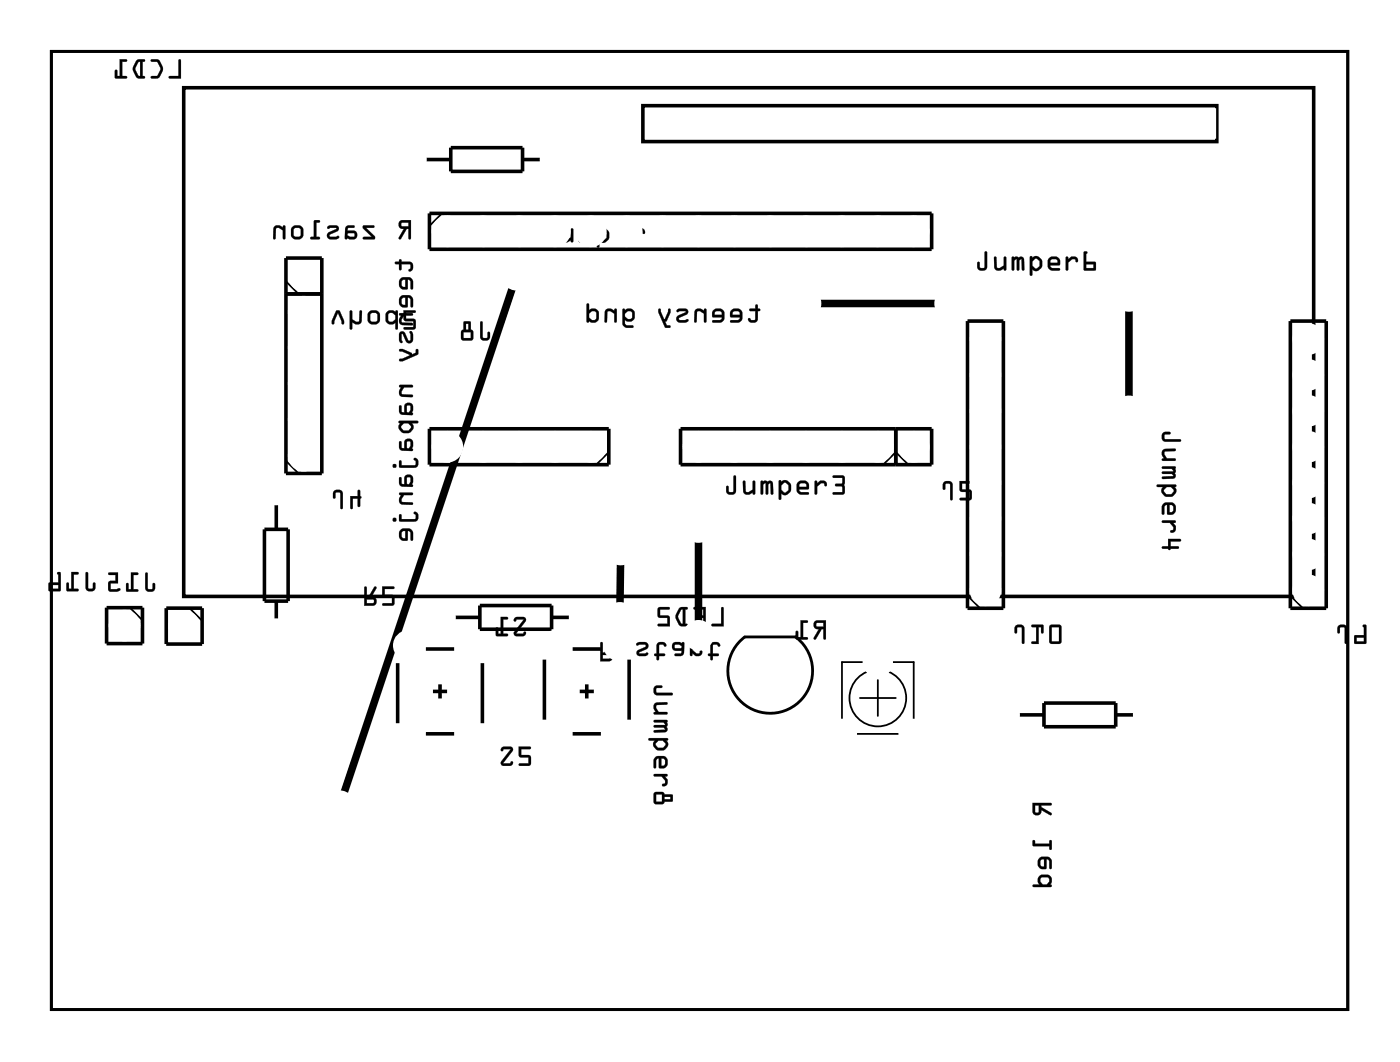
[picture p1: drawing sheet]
<svg xmlns="http://www.w3.org/2000/svg" width="99mm" height="75mm" viewBox="0 0 99 75" stroke-linecap="round" stroke-linejoin="round" font-family="sans-serif">
<path d="M3.6 3.6h91.8v67.8h-91.8zM52.2 45.6l.5-.5h3.6a3 3 0 0 1 .6 4.2 3 3 0 0 1-4.2 .5 3 3 0 0 1-.5-4.2z" fill="none" stroke="#000" stroke-width=".2"/>
<g fill="#000">
<path d="M12.7 4.2l-.1 1.2h-.6v.1l.8 .1v-1.3zM10.7 4.2v.2h.4l.3 .5-.3 .5h-.4v.1l.1 .1a.6 .6 0 0 0 .7-.6v-.3l-.2-.4-.2-.1zM9.7 4.3a.81 .81 0 0 0 0 1.2l.5 .1 .1-.1-.2-.1v-1l.1-.1 .1-.1h-.4zM9.8 4.4h.1v1l-.1-.1-.2-.4zM8.5 4.2v1.2h-.2v-.4l-.1-.1-.1 .6h.8v-.1h-.2v-1h.2l.1-.2z"/>
<path d="M12.7 4.2l-.1 1.2h-.6a.1 .1 0 0 0-.1 .1 .1 .1 0 0 0 .1 .1h.8v-1.3zM12.7 4.2l.1 .1v1.3l-.8-.1v-.1h.6zM10.7 4.2v.2h.4l.3 .5-.3 .5h-.3a.1 .1 0 0 0-.1 .1 .1 .1 0 0 0 .1 .1l.5-.1 .2-.6-.3-.7zM10.7 4.2h.5l.3 .5a.83 .83 0 0 1-.3 .8h-.4h-.1v-.1h.4l.2-.4v-.2l-.2-.4h-.4zM9.7 4.3l-.3 .5v.3l.3 .4 .5 .1a.1 .1 0 0 0 .1-.1 .1 .1 0 0 0-.1-.1h-.1v-1h.1a.1 .1 0 0 0 .1-.1 .1 .1 0 0 0-.1-.1zM9.7 4.3l.2-.1 .4 .1-.1 .1h-.1v1h.1v.1h-.5l-.3-.4v-.4zM9.8 4.4h.1v1l-.1-.1-.2-.4zM9.8 4.4l-.2 .5 .2 .4 .1 .1v-1zM8.5 4.2v1.2h-.2v-.4a.1 .1 0 0 0-.1-.1 .1 .1 0 0 0-.1 .1l.1 .5 .7 .1a.1 .1 0 0 0 .1-.1 .1 .1 0 0 0-.1-.1h-.2v-1h.2a.1 .1 0 0 0 .1-.1 .1 .1 0 0 0-.1-.1zM8.5 4.2l.5 .1-.1 .1h-.3v1h.3v.1h-.8l.1-.6 .1 .1v.4h.2z"/>
<path d="M28 18.5v.2h.3v.4h.1v-.4h.6l.1 .3-.2 .1 .1 .1a.35 .35 0 0 0 .3-.3 .35 .35 0 0 0-.3-.4h-.6l-.1-.2v.2zM28.4 19.7l-.1 .2v.3l.1 .2 .2 .1h.3v-.7l.2 .1v.5l.1 .1v-.6l-.1-.2-.2-.1zM28.5 19.8h.2v.5l-.3-.1zM28.4 21l-.1 .2v.3l.1 .2 .2 .1 .3-.1v-.6l.2 .1v.5h.1v-.5l-.1-.2-.2-.1zM28.5 21.1h.2v.5l-.3-.1zM28.3 22.2v.1h.1a.38 .38 0 0 0-.2 .4 .38 .38 0 0 0 .3 .3h.7v-.1l-.7-.1-.1-.2 .2-.3h.6v-.1zM28.3 23.5v.5l.1 .3a.12 .12 0 0 0 .1-.1 .12 .12 0 0 0-.1-.2l.1-.4 .2 .5a.27 .27 0 0 0 .3 .2 .27 .27 0 0 0 .2-.3v-.4l-.1-.2-.1 .1 .1 .5-.1 .1-.3-.6-.2-.1zM28.3 24.7v.2l.7 .2-.7 .3v.2h.2l1.1-.6v-.3h-.2v.3l-.2 .1-.1-.1-.6-.3zM28.3 27.3v.1h.1a.38 .38 0 0 0-.2 .4 .38 .38 0 0 0 .3 .3h.7v-.2h-.7l-.1-.2 .2-.3h.6v-.1zM28.3 28.7v.5l.2 .2 .7-.1v-.1v-.4a.31 .31 0 0 0-.3-.3 .31 .31 0 0 0-.3 .3v.4h-.1l-.1-.5zM28.8 28.7h.3v.3l-.1 .2-.2-.1zM28.2 29.8v.1h.2l-.2 .2v.2l.3 .3a.54 .54 0 0 0 .8-.4l-.1-.3h.4v-.1zM28.4 30.1l.2-.1h.3l.2 .2-.2 .3h-.3l-.2-.2zM28.3 31.2v.5l.2 .2h.7v-.2v-.4a.31 .31 0 0 0-.3-.3 .31 .31 0 0 0-.3 .3v.4h-.1l-.1-.4zM28.8 31.2l.3 .1v.2l-.1 .2h-.2zM28.3 32.6v.5h1.1a.34 .34 0 0 0 .3-.4 .34 .34 0 0 0-.4-.3v.1l.1 .2v.2h-1v-.3zM27.8 33a.15 .15 0 0 0 .3 0 .15 .15 0 0 0-.3 0zM28.3 33.8v.5l.2 .1h.7v-.1v-.5a.31 .31 0 0 0-.3-.2 .31 .31 0 0 0-.3 .2v.5l-.1-.1-.1-.4zM28.8 33.8h.3v.3l-.1 .2-.2-.1zM28.3 34.9v.1h.1a.38 .38 0 0 0-.2 .4 .38 .38 0 0 0 .3 .3h.7v-.1l-.7-.1-.1-.2 .2-.3h.6v-.1zM28.3 36.4v.5h1.1a.34 .34 0 0 0 .3-.3 .34 .34 0 0 0-.4-.4v.1l.1 .2v.2h-1v-.3zM27.8 36.8a.15 .15 0 0 0 .3 0 .15 .15 0 0 0-.3 0zM28.4 37.5l-.1 .2v.3l.1 .2 .2 .1 .3-.1v-.6l.2 .1v.5h.1v-.5l-.1-.2-.2-.1zM28.5 37.6h.2v.5l-.3-.1z"/>
<path d="M28 18.5v.2h.3l-.1 .3a.1 .1 0 0 0 .1 .1 .1 .1 0 0 0 .1-.1v-.3h.6l.1 .3-.2 .1v.1a.21 .21 0 0 0 .3 0 .21 .21 0 0 0 .1-.2l-.1-.3-.1-.2h-.7v-.1a.1 .1 0 0 0-.1-.1 .1 .1 0 0 0-.1 .1l.1 .1zM28 18.5h.3v-.1l.1 .1h.6a.37 .37 0 0 1 .2 .4 .37 .37 0 0 1-.2 .3l-.1-.1 .2-.1-.1-.3h-.6v.4h-.1v-.1v-.3h-.3zM28.4 19.7l-.2 .2 .1 .3 .1 .2 .2 .1h.3v-.7l.2 .1v.5a.1 .1 0 0 0 .1 .1 .1 .1 0 0 0 .1-.1v-.5l-.2-.2-.2-.1zM28.4 19.7l.5-.1 .2 .1 .1 .2v.6l-.1-.1v-.5l-.2-.1-.1 .7h-.2l-.2-.1-.1-.2v-.3zM28.5 19.8h.2v.5l-.2-.1zM28.5 19.8l-.1 .4 .3 .1v-.5zM28.4 21l-.2 .2 .1 .3 .1 .2 .2 .1 .3-.1v-.6l.2 .1v.5a.1 .1 0 0 0 .1 .1 .1 .1 0 0 0 .1-.1v-.5l-.2-.2-.2-.1zM28.4 21l.5-.1 .2 .1 .1 .2v.5h-.1v-.5l-.2-.1-.1 .6h-.2h-.2l-.1-.2v-.3zM28.5 21.1h.2v.5l-.2-.1zM28.5 21.1l-.1 .4 .3 .1v-.5zM28.3 22.2v.1h.1a.39 .39 0 0 0 .1 .7h.7a.09 .09 0 0 0 .1-.1 .09 .09 0 0 0-.1-.1h-.7l-.1-.2 .2-.3h.6a.1 .1 0 0 0 .1-.1 .1 .1 0 0 0-.1-.1zM28.3 22.2h.9v.1h-.6l-.2 .3 .1 .2 .7 .1v.1h-.7a.32 .32 0 0 1-.2-.5l.1-.2h-.1zM28.3 23.5v.1a.71 .71 0 0 0 .1 .7 .12 .12 0 0 0 .1-.1 .12 .12 0 0 0-.1-.2l.1-.4 .2 .5a.28 .28 0 0 0 .3 .2 .28 .28 0 0 0 .3-.3l-.1-.5a.12 .12 0 0 0-.2 0 .12 .12 0 0 0 .1 .2v.4h-.1l-.3-.6-.2-.1zM28.3 23.5h.2h.1l.4 .6 .1-.1-.1-.5h.1l.1 .2v.4l-.1 .2-.3-.1-.3-.6-.1 .5a.09 .09 0 0 1 .1 .1 .09 .09 0 0 1-.1 0l-.1-.2zM28.3 24.7v.2l.7 .2-.7 .3a.1 .1 0 0 0-.1 .1 .1 .1 0 0 0 .1 .1l1.3-.5v-.3a.1 .1 0 0 0-.1-.1 .1 .1 0 0 0-.1 .1v.2l-.2 .1-.1-.1-.6-.3zM28.3 24.7h.2l.6 .3 .1 .1 .2-.1 .1-.3h.1v.3l-1.1 .5h-.2v-.1l.7-.2v-.1l-.7-.2zM28.3 27.3v.1h.1a.39 .39 0 0 0 .1 .7h.7a.09 .09 0 0 0 .1-.1 .09 .09 0 0 0-.1-.1h-.7l-.1-.2 .2-.3h.6a.1 .1 0 0 0 .1-.1 .1 .1 0 0 0-.1-.1zM28.3 27.3h.9v.1h-.6l-.2 .3 .1 .2h.7v.2h-.7a.32 .32 0 0 1-.2-.5l.1-.2h-.1zM28.3 28.7l-.1 .4 .1 .2 .9 .1a.09 .09 0 0 0 .1-.1 .09 .09 0 0 0-.1-.1l.1-.4a.32 .32 0 0 0-.4-.3 .32 .32 0 0 0-.3 .3v.4l-.1-.1-.1-.4zM28.3 28.7h.1l.1 .5h.1v-.4a.31 .31 0 0 1 .3-.3 .31 .31 0 0 1 .3 .3l-.1 .4 .1 .1h-.7l-.2-.1zM28.8 28.7h.3v.3l-.1 .2-.2-.1zM28.8 28.7v.4l.2 .1 .1-.2v-.3zM28.2 29.8v.1l.2 .1-.2 .1v.2l.2 .3 .2 .1a.5 .5 0 0 0 .6-.3l.1-.3-.1-.2 .3 .1a.1 .1 0 0 0 .1-.1 .1 .1 0 0 0-.1-.1zM28.3 29.8h1.2l.1 .1h-.1h-.4l.2 .2-.1 .3-.2 .2h-.4l-.4-.3v-.2l.2-.2h-.1zM28.4 30.1l.2-.1h.3l.2 .3-.2 .2h-.3l-.2-.2zM28.4 30.1v.2l.2 .2h.3l.2-.3-.2-.3h-.3zM28.3 31.2l-.1 .4 .1 .2 .9 .1a.09 .09 0 0 0 .1-.1 .09 .09 0 0 0-.1-.1l.1-.4a.32 .32 0 0 0-.4-.3 .32 .32 0 0 0-.3 .3v.4h-.1l-.1-.4zM28.3 31.2l.1 .1 .1 .4h.1v-.4a.31 .31 0 0 1 .3-.3 .31 .31 0 0 1 .3 .3l-.1 .4 .1 .2h-.7l-.2-.2zM28.8 31.3h.3v.2l-.1 .2h-.2zM28.8 31.2v.5h.2l.1-.2v-.2zM28.3 32.6v.5h1.1a.36 .36 0 0 0 .3-.4 .36 .36 0 0 0-.4-.3v.1l.1 .2v.2h-1v-.3zM28.3 32.6h.1v.3h1v-.2l-.1-.2 .1-.1a.37 .37 0 0 1 .2 .4 .37 .37 0 0 1-.2 .3h-1.1zM27.8 33a.15 .15 0 0 0 .3 0 .15 .15 0 0 0-.3 0zM27.8 33a.15 .15 0 0 1 .3 0 .15 .15 0 0 1-.3 0zM28.3 33.8l-.1 .4 .1 .2 .9 .1a.09 .09 0 0 0 .1-.1 .09 .09 0 0 0-.1-.1l.1-.5a.32 .32 0 0 0-.4-.2 .32 .32 0 0 0-.3 .2v.5l-.1-.1-.1-.4zM28.3 33.8h.1l.1 .5h.1v-.5a.31 .31 0 0 1 .3-.2 .31 .31 0 0 1 .3 .2l-.1 .5 .1 .1h-.7l-.2-.1zM28.8 33.8h.3v.3l-.1 .2-.2-.1zM28.8 33.8v.4l.2 .1 .1-.2v-.3zM28.3 34.9v.1h.1a.39 .39 0 0 0 .1 .7h.7a.09 .09 0 0 0 .1-.1 .09 .09 0 0 0-.1-.1h-.7l-.1-.2 .2-.3h.6a.1 .1 0 0 0 .1-.1 .1 .1 0 0 0-.1-.1zM28.3 34.9h.9v.1h-.6l-.2 .3 .1 .2 .7 .1v.1h-.7a.32 .32 0 0 1-.2-.5l.1-.2h-.1zM28.3 36.4v.5h1.1a.36 .36 0 0 0 .3-.3 .36 .36 0 0 0-.4-.4v.1l.1 .2v.2h-1v-.3zM28.3 36.4h.1v.3h1v-.2l-.1-.2 .1-.1a.37 .37 0 0 1 .2 .4 .37 .37 0 0 1-.2 .3h-1.1zM27.8 36.8a.15 .15 0 0 0 .3 0 .15 .15 0 0 0-.3 0zM27.8 36.8a.15 .15 0 0 1 .3 0 .15 .15 0 0 1-.3 0zM28.4 37.5l-.2 .2 .1 .3 .1 .2 .2 .1 .3-.1v-.6l.2 .1v.5a.1 .1 0 0 0 .1 .1 .1 .1 0 0 0 .1-.1v-.5l-.2-.2-.2-.1zM28.4 37.5l.5-.1 .2 .1 .1 .2v.5h-.1v-.5l-.2-.1-.1 .6-.2 .1-.2-.1-.1-.2v-.3zM28.5 37.6h.2v.5l-.2-.1zM28.5 37.6l-.1 .4 .3 .1v-.5z"/>
<path d="M28.3 15.7a.32 .32 0 0 0-.1 .3 .32 .32 0 0 0 .4 .2l-.4 .7h.2l.4-.7h.1v.6l.1 .1 .1-1.3zM28.4 15.8h.5v.2h-.4zM25.7 16v.2l.6 .6h-.6v.1h.8v-.2l-.6-.6h.6v-.1zM24.5 16l-.1 .9h.6a.31 .31 0 0 0 .3-.3 .31 .31 0 0 0-.3-.3h-.4v-.1l.1-.1h.4v-.1zM24.6 16.5h.5v.2l-.3 .1-.2-.1zM23.2 16.1a.12 .12 0 0 0 .1 .1 .12 .12 0 0 0 .1-.1l.4 .1-.5 .2a.27 .27 0 0 0-.1 .3 .27 .27 0 0 0 .2 .2l.6-.1v-.1l-.2 .1-.5-.1 .1-.1 .5-.2a.22 .22 0 0 0 .1-.3 .22 .22 0 0 0-.2-.2h-.4zM22.3 15.6l-.1 1.2h-.2v.1h.6v-.1h-.2v-1l.2-.1 .1-.1zM20.5 16.4a.5 .5 0 0 0 1 0 .5 .5 0 0 0-1 0zM20.8 16.2l.4-.1 .1 .1v.4l-.1 .1-.3 .1-.1-.1zM19.4 16v.2v.7h.1v-.7l.1-.1 .4 .2v.6h.2v-.9h-.1l-.1 .1-.3-.2z"/>
<path d="M28.3 15.6a.32 .32 0 0 0-.1 .4 .32 .32 0 0 0 .4 .2l-.4 .6a.1 .1 0 0 0 .1 .1 .1 .1 0 0 0 .1 0l.4-.7h.1v.6a.1 .1 0 0 0 .1 .1 .1 .1 0 0 0 .1-.1v-1.2h-.6zM28.3 15.7l.8-.1-.1 1.3-.1-.1v-.6h-.1l-.4 .7h-.2l.4-.7a.31 .31 0 0 1-.3-.2 .31 .31 0 0 1 0-.3zM28.4 15.8h.5v.2h-.4zM28.4 15.8l.1 .2h.4v-.3zM25.7 16v.2l.6 .6h-.5a.1 .1 0 0 0-.1 0 .1 .1 0 0 0 .1 .1h.7v-.2l-.6-.6h.5a.1 .1 0 0 0 .1-.1 .1 .1 0 0 0-.1-.1zM25.7 16h.8v.1h-.6l.6 .6v.2h-.8v-.1h.6l-.6-.6zM24.5 16l-.1 .8a.09 .09 0 0 0 .1 .1 .09 .09 0 0 0 .1-.1l.4 .1a.32 .32 0 0 0 .3-.3 .32 .32 0 0 0-.3-.3h-.4l.1-.2h.3a.1 .1 0 0 0 .1-.1 .1 .1 0 0 0-.1-.1zM24.5 16h.6v.1h-.4l-.1 .1v.1h.4a.31 .31 0 0 1 .3 .3 .31 .31 0 0 1-.3 .3h-.6zM24.6 16.5h.5v.2l-.3 .1-.2-.1zM24.6 16.5v.2l.2 .1 .3-.1v-.2zM23.2 16a.12 .12 0 0 0 0 .2 .12 .12 0 0 0 .2-.1l.4 .1-.5 .2a.28 .28 0 0 0-.2 .3 .28 .28 0 0 0 .3 .2h.6a.12 .12 0 0 0-.1-.2 .12 .12 0 0 0-.1 .1l-.4-.1h-.1l.7-.4v-.2l-.1-.1a.71 .71 0 0 0-.7 0zM23.2 16.1l.2-.1h.4a.22 .22 0 0 1 .2 .1 .22 .22 0 0 1-.1 .3l-.5 .2-.1 .1 .5 .1 .2-.1v.1l-.3 .1h-.4l-.1-.1v-.3l.6-.3-.4-.1a.11 .11 0 0 1-.2 .1 .09 .09 0 0 1 0-.1zM22.2 15.6v1.2h-.1a.1 .1 0 0 0-.1 0 .1 .1 0 0 0 .1 .1h.5a.1 .1 0 0 0 .1-.1 .1 .1 0 0 0-.1 0h-.2v-1h.2a.1 .1 0 0 0 .1-.1 .1 .1 0 0 0-.1-.1zM22.3 15.6h.3v.1h-.2v1.1h.2v.1h-.6v-.1h.2zM20.5 16.4a.51 .51 0 0 0 1 0 .51 .51 0 0 0-1 0zM20.5 16.4a.5 .5 0 0 1 1 0 .5 .5 0 0 1-1 0zM20.8 16.2l.4-.1 .1 .1v.4l-.1 .1h-.4zM20.8 16.2v.5l.1 .1 .3-.1 .1-.1v-.4l-.1-.1zM19.4 16l-.1 .8a.09 .09 0 0 0 .1 .1 .09 .09 0 0 0 .1 0v-.7l.2-.1 .3 .2v.5a.1 .1 0 0 0 .1 .1 .1 .1 0 0 0 .1-.1v-.8a.1 .1 0 0 0-.1-.1 .11 .11 0 0 0-.1 .2l-.3-.2zM19.4 16h.3l.3 .1 .1-.1h.1v.9h-.2v-.6l-.3-.2-.2 .1v.7h-.1v-.7z"/>
<path d="M39.1 15.8l.1 .1v1a.37 .37 0 0 1-.3 .3 .37 .37 0 0 1-.4-.3v-.3a.1 .1 0 0 1 .1-.1 .1 .1 0 0 1 .1 .1v.3h.3zM39.1 15.8v1.1l-.4 .1-.1-.5v.1l-.1 .3a.35 .35 0 0 0 .4 .2 .35 .35 0 0 0 .3-.2v-1zM39.7 16.2h.2v.7l.1 .1 .4-.2v-.6a.1 .1 0 0 1 .1-.1 .1 .1 0 0 1 .1 .1v.9a.1 .1 0 0 1-.1 0 .1 .1 0 0 1-.1-.1 .39 .39 0 0 1-.7-.1zM39.8 16.2l-.1 .7a.32 .32 0 0 0 .5 .2l.2-.1 .1 .1h.1v-.9h-.2v.6l-.4 .2-.1-.1v-.7zM41 16.2l.3-.1 .2 .1a.21 .21 0 0 1 .2 0 .21 .21 0 0 1 .1 .2l.1 .7a.1 .1 0 0 1-.1 .1 .1 .1 0 0 1-.1-.1l-.1-.8-.1 .1v.7a.1 .1 0 0 1-.1 .1 .1 .1 0 0 1-.1-.1v-.8l-.1 .1v.7a.1 .1 0 0 1-.1 .1 .1 .1 0 0 1-.1-.1zM41 16.2v.9h.1v-.7l.2-.1 .1 .8h.1v-.7l.1-.1 .1 .8h.1v-.7a.21 .21 0 0 0-.1-.2 .21 .21 0 0 0-.2 .1l-.2-.1zM42.3 16.1h.1v.2l.2-.2h.2l.3 .2v.2a.5 .5 0 0 1-.2 .6l-.3 .1-.2-.1v.3a.1 .1 0 0 1 0 .1 .1 .1 0 0 1-.1-.1zM42.3 16.2v1.2v.1l.1-.1v-.4l.2 .2 .3-.1 .2-.2v-.4l-.3-.4h-.2l-.2 .2v-.1zM42.6 16.3l-.1 .2-.1 .3 .3 .2 .2-.2v-.3l-.2-.2zM42.6 16.3h.2l.2 .2v.3l-.3 .2-.3-.2v-.3zM43.6 16.3l.3-.2 .2 .1 .2 .1 .1 .2v.3h-.7l.1 .2h.5a.1 .1 0 0 1 .1 .1 .1 .1 0 0 1-.1 .1h-.5l-.2-.2-.1-.2zM43.6 16.3l-.1 .5 .1 .2 .2 .1h.6l-.1-.1h-.5l-.1-.2 .7-.1v-.2l-.1-.2-.2-.1h-.2zM43.7 16.4v.2h.5l-.1-.2zM43.7 16.4l.4-.1 .1 .3h-.5zM44.8 16.2h.2v.1l.2-.1a.33 .33 0 0 1 .3 0 .33 .33 0 0 1 .2 .3 .14 .14 0 0 1-.2 0 .14 .14 0 0 1-.1-.2h-.1l-.3 .3v.5a.1 .1 0 0 1-.1 .1 .1 .1 0 0 1-.1-.1zM44.8 16.2l.1 .9h.1v-.5l.3-.3h.1l.2 .2a.23 .23 0 0 0 0-.2 .23 .23 0 0 0-.2-.1h-.2l-.2 .2-.1-.2zM46.1 15.8h.9l-.1 .6-.3 .3v.4a.1 .1 0 0 1-.1 .1 .1 .1 0 0 1-.1-.1v-.5l.4-.3v-.3h-.6h-.1zM46.1 15.8v.2h.7v.3l-.4 .3v.5h.1l.1-.4 .3-.3v-.6z"/>
<path d="M39.1 15.8l.1 .1v1a.36 .36 0 0 1-.3 .3 .36 .36 0 0 1-.4-.3v-.3l.1-.1 .1 .1v.3h.4zM39.7 16.2h.2v.7l.1 .1 .4-.2v-.6h.2v.9h-.2v-.1a.38 .38 0 0 1-.4 .2 .38 .38 0 0 1-.3-.3zM41 16.2h.8v.9h-.1l-.1-.8-.1 .1v.7h-.2v-.8l-.1 .1-.1 .7h-.1zM42.3 16.1h.1v.2l.2-.2h.2l.3 .3a.54 .54 0 0 1-.4 .8l-.3-.1v.4h-.1zM42.6 16.3l-.2 .2v.3l.3 .2 .2-.2 .1-.3-.3-.2zM43.6 16.3l.3-.1h.2l.2 .1 .1 .2v.3h-.7l.1 .2h.5l.1 .1h-.6l-.2-.1-.1-.2zM43.7 16.4v.2h.5l-.1-.3zM44.8 16.2h.2v.1l.2-.1a.33 .33 0 0 1 .3 0 .33 .33 0 0 1 .2 .3 .12 .12 0 0 1-.2 0 .12 .12 0 0 1 0-.1l-.2-.1-.3 .3v.5h-.1zM46.1 15.8h.8v.6l-.3 .3-.1 .4h-.1v-.5l.4-.3v-.3h-.7z"/>
<path d="M69.7 17.8l.2 .1v1a.37 .37 0 0 1-.4 .3 .37 .37 0 0 1-.3-.3v-.3a.1 .1 0 0 1 .1-.1 .1 .1 0 0 1 .1 .1v.3h.3zM69.7 17.8v1.1l-.3 .1-.1-.5-.1 .1v.3a.35 .35 0 0 0 .3 .2 .35 .35 0 0 0 .4-.2v-1zM70.4 18.2h.2v.7l.1 .1 .4-.2v-.6a.1 .1 0 0 1 .1-.1 .1 .1 0 0 1 .1 .1v.9a.1 .1 0 0 1-.2 0 .1 .1 0 0 1 0-.1 .39 .39 0 0 1-.7-.1zM70.4 18.2v.7a.32 .32 0 0 0 .5 .2l.2-.1v.1h.1v-.9h-.1v.6l-.4 .2-.1-.1-.1-.7zM71.7 18.2l.3-.1 .1 .1a.21 .21 0 0 1 .3 0 .21 .21 0 0 1 .1 .2v.7a.1 .1 0 0 1-.1 .1 .1 .1 0 0 1-.1-.1v-.8l-.1 .1v.7a.1 .1 0 0 1-.1 .1 .1 .1 0 0 1-.1-.1l-.1-.8-.1 .1v.7a.1 .1 0 0 1-.1 .1 .1 .1 0 0 1-.1-.1zM71.7 18.2v.9h.1v-.7l.1-.1 .1 .8h.2v-.7l.1-.1 .1 .8h.1v-.7a.21 .21 0 0 0-.2-.2 .21 .21 0 0 0-.2 .1l-.1-.1zM72.9 18.1h.2v.2l.2-.2h.2l.2 .2 .1 .2a.5 .5 0 0 1-.2 .6l-.3 .1-.2-.1v.3a.1 .1 0 0 1-.1 .1 .1 .1 0 0 1-.1-.1zM73 18.1l-.1 1.3 .1 .1 .1-.1v-.4l.2 .2 .2-.1 .3-.2v-.4l-.3-.4h-.2l-.2 .2v-.2zM73.3 18.3l-.2 .2v.3l.3 .2 .2-.2v-.3l-.2-.2zM73.3 18.3h.1l.2 .2v.3l-.2 .2-.3-.2v-.3zM74.3 18.3l.2-.2 .3 .1 .2 .1 .1 .2-.1 .3h-.6l.1 .2h.5a.1 .1 0 0 1 .1 .1 .1 .1 0 0 1-.1 .1l-.5-.1-.2-.1-.1-.2zM74.3 18.3l-.1 .5 .1 .2 .2 .1h.5v-.1h-.5l-.1-.2 .6-.1 .1-.2-.1-.2-.2-.1h-.3zM74.4 18.4v.2h.5l-.1-.3zM74.4 18.4l.4-.1 .1 .3h-.5zM75.5 18.2h.1v.1l.2-.1a.33 .33 0 0 1 .4 0 .33 .33 0 0 1 .1 .3 .14 .14 0 0 1-.2 0 .14 .14 0 0 1 0-.2h-.2l-.3 .3v.5a.1 .1 0 0 1-.1 .1 .1 .1 0 0 1 0-.1zM75.5 18.2v.9h.1v-.5l.3-.3h.2l.2 .2a.23 .23 0 0 0 0-.2 .23 .23 0 0 0-.2-.1h-.3l-.2 .2v-.2zM76.8 17.8h.1a.09 .09 0 0 1 .1 .1 .09 .09 0 0 1-.1 .1v.5l.7 .1-.1 .5h-.8zM76.8 17.8l-.1 1.3h.8l.1-.5-.7-.1v-.5l.1-.1zM76.9 18.7v.3h.5v-.3zM76.9 18.7h.5v.3h-.5z"/>
<path d="M69.7 17.8l.2 .1v1a.36 .36 0 0 1-.4 .3 .36 .36 0 0 1-.3-.3v-.3l.1-.1 .1 .1v.3h.3zM70.4 18.2h.1l.1 .7 .1 .1 .4-.2v-.6h.1v.9h-.1v-.1a.38 .38 0 0 1-.4 .2 .38 .38 0 0 1-.3-.3zM71.7 18.2h.7l.1 .9h-.1l-.1-.8-.1 .1-.1 .7h-.1v-.8l-.2 .1v.7h-.1zM72.9 18.1h.2v.2l.2-.2h.2l.3 .3a.54 .54 0 0 1-.4 .8l-.3-.1v.4h-.2zM73.3 18.3l-.2 .2v.3l.3 .2 .2-.2v-.3l-.2-.2zM74.3 18.3l.2-.1h.3l.2 .1 .1 .2-.1 .2-.6 .1 .1 .2h.5v.1h-.5l-.2-.1-.1-.2zM74.4 18.4v.2h.5l-.1-.3zM75.5 18.2h.1v.1l.2-.1a.33 .33 0 0 1 .4 0 .33 .33 0 0 1 .1 .3 .12 .12 0 0 1-.1 0 .12 .12 0 0 1-.1-.1l-.2-.1-.3 .3v.5h-.1zM76.8 17.8h.2l-.1 .2v.5l.7 .1-.1 .5h-.8zM76.9 18.7v.3h.5v-.3z"/>
<path d="M3.6 3.6v67.8h91.8v-67.8zM3.6 3.6h91.8v67.8h-91.8z"/>
<path d="M23.8 22l-.3 .9a.1 .1 0 0 0 .1 .1 .1 .1 0 0 0 .1-.1l.2-.8 .3 .8a.1 .1 0 0 0 .1 .1 .1 .1 0 0 0 .1-.1l-.3-.9zM23.8 22h.3l.3 .7-.1 .2h-.1l-.3-.8-.2 .8h-.2v-.2zM24.8 22v1.2a.1 .1 0 0 0 .1 .1 .1 .1 0 0 0 0-.1v-.4a.39 .39 0 0 0 .7-.1v-.7a.09 .09 0 0 0-.1 0l-.1 .7-.2 .1-.3-.2v-.6zM24.8 22h.1v.6l.3 .2 .2-.1 .1-.7h.1v.7a.32 .32 0 0 1-.5 .2l-.2-.1v.5h-.1zM26 22.5a.51 .51 0 0 0 1 0 .51 .51 0 0 0-1 0zM26 22.5a.5 .5 0 0 1 1 0 .5 .5 0 0 1-1 0zM26.2 22.2l.2-.1 .3 .1v.5l-.3 .1-.2-.1zM26.2 22.2v.5l.2 .1 .3-.1v-.5l-.1-.1zM27.4 22.1l-.1 .2v.5l.3 .2 .4-.2v.4a.1 .1 0 0 0 .1 .1 .1 .1 0 0 0 .1-.1v-1.2a.1 .1 0 0 0-.1-.1 .11 .11 0 0 0-.1 .2l-.2-.1zM27.4 22.1l.2-.1h.3l.1 .1 .1-.1h.1l-.1 1.3h-.1v-.5l-.4 .1-.3-.1v-.5zM27.5 22.2l.3-.1 .2 .2v.3l-.2 .2-.3-.1zM27.5 22.2v.5l.1 .1h.2l.2-.2v-.3l-.2-.2zM28.6 22v.7h.7v.4h-.6a.1 .1 0 0 0-.1 .1 .1 .1 0 0 0 .1 .1h.6l.1-.1v-.6h-.7v-.5h.7a.1 .1 0 0 0 .1-.1 .1 .1 0 0 0-.1 0zM28.6 22h.8v.1h-.7v.5h.6l.1 .1v.4l-.1 .2h-.7l.1-.1h.6v-.5h-.7z"/>
<path d="M23.8 22l-.3 .7v.2h.2l.2-.8 .3 .8h.1l.1-.2-.3-.7zM24.8 22v1.3h.1v-.5a.38 .38 0 0 0 .4 .2 .38 .38 0 0 0 .3-.3v-.7h-.1l-.1 .7-.1 .1-.4-.2v-.6zM26 22.5a.5 .5 0 0 0 1 0 .5 .5 0 0 0-1 0zM26.2 22.2l.4-.1 .1 .1v.5l-.3 .1-.2-.1zM27.4 22.1l-.1 .2v.5l.3 .2 .4-.2v.5h.1l.1-1.3h-.2v.1l-.4-.1zM27.5 22.2l.3-.1 .2 .2v.3l-.2 .2-.3-.1zM28.6 22v.7h.7v.4h-.6l-.1 .2h.7l.1-.2v-.4l-.1-.1h-.6v-.5h.7v-.1z"/>
<path d="M23.7 34.7l-.1 .5a.1 .1 0 0 0 .1 .1 .1 .1 0 0 0 .1-.1v-.3h.3v1a.1 .1 0 0 0 .1 .1 .1 .1 0 0 0 .1-.1v-1.1l-.3-.1zM23.7 34.7h.3l.2 .1v1.2l-.1-.1v-1h-.3l-.1 .3-.1 .1v-.4zM24.8 35.1v.8a.1 .1 0 0 0 .1 .1 .1 .1 0 0 0 .1-.1v-.6h.3v.5a.1 .1 0 0 0 .1 .1 .1 .1 0 0 0 .1-.1v-.5a.09 .09 0 0 0 .1-.1 .09 .09 0 0 0-.1-.1v-.4a.1 .1 0 0 0-.1 0 .1 .1 0 0 0-.1 0v.4zM24.8 35.1h.5v-.4h.2v.4l.1 .1-.1 .1v.5h-.2v-.5h-.3v.7h-.2z"/>
<path d="M23.7 34.7l-.1 .2v.4l.1-.1 .1-.3h.3v1l.1 .1 .1-1.2-.3-.1zM24.8 35.1v.9h.2v-.7h.3v.5h.2v-.5l.1-.1-.1-.1v-.4h-.2v.4z"/>
<path d="M34 22.8v1a.36 .36 0 0 0 .3 .3 .36 .36 0 0 0 .4-.3v-.3h-.1h-.1v.4h-.3v-1.1zM32.8 22.8v.5l-.2 .2 .1 .5 .1 .1h.6l.1-.2v-.4l-.2-.2v-.5zM32.8 23.5h.5v.4h-.5zM33 22.9h.2v.4h-.2z"/>
<path d="M34 22.8v1a.37 .37 0 0 0 .3 .3 .37 .37 0 0 0 .4-.3v-.2a.1 .1 0 0 0-.1-.1 .1 .1 0 0 0-.1 .1v.3h-.3v-1.1zM34 22.8h.2v1.1h.3l.1-.4h.1v.3a.35 .35 0 0 1-.4 .3 .35 .35 0 0 1-.3-.3zM32.8 22.8v.5l-.2 .2v.5l.2 .1h.6l.1-.2v-.4l-.2-.2v-.5zM32.8 22.8h.5v.5l.2 .2v.4l-.1 .2h-.6l-.1-.1v-.5l.1-.2zM32.8 23.5h.5v.4h-.5zM32.8 23.5v.4h.5v-.4zM33 22.9h.2v.4h-.2zM33 22.9v.4h.2v-.4z"/>
<path d="M52 33.7h.1v1a.37 .37 0 0 1-.3 .3 .37 .37 0 0 1-.4-.3v-.2a.1 .1 0 0 1 .1-.1 .1 .1 0 0 1 .1 .1v.3h.3zM52 33.7l-.1 1.1h-.3l-.1-.4h-.1v.3a.35 .35 0 0 0 .4 .3 .35 .35 0 0 0 .3-.3v-1zM52.6 34l.2 .1v.6l.1 .1 .4-.2v-.5a.1 .1 0 0 1 .1-.1 .1 .1 0 0 1 .1 .1v.8a.11 .11 0 0 1-.2 .1 .1 .1 0 0 1 0-.2 .39 .39 0 0 1-.7-.1zM52.6 34v.7a.32 .32 0 0 0 .5 .2l.2-.1 .1 .2 .1-.1v-.8h-.2v.5l-.4 .2-.1-.1v-.6zM53.9 34h.3l.1 .1a.21 .21 0 0 1 .3-.1 .21 .21 0 0 1 .1 .2l.1 .7a.1 .1 0 0 1-.1 .1 .1 .1 0 0 1-.1-.1l-.1-.7-.1 .1v.6a.1 .1 0 0 1-.1 .1 .1 .1 0 0 1-.1-.1v-.7l-.2 .1v.6a.1 .1 0 0 1-.1 .1 .1 .1 0 0 1-.1-.1zM53.9 34v1l.1-.1v-.6l.2-.1v.8l.2-.1v-.6l.1-.1 .1 .7 .1 .1v-.8a.21 .21 0 0 0-.1-.2 .21 .21 0 0 0-.3 .1l-.1-.1zM55.2 34h.1v.1l.2-.1h.2l.2 .2 .1 .2a.5 .5 0 0 1-.2 .6h-.3l-.2-.1v.4a.1 .1 0 0 1-.1 .1 .1 .1 0 0 1-.1-.1zM55.2 34l-.1 1.3 .1 .1 .1-.1v-.4l.2 .1h.3l.2-.3v-.3l-.3-.4h-.2l-.2 .1v-.1zM55.5 34.2l-.2 .2v.2l.3 .2 .2-.1v-.3l-.2-.2zM55.5 34.2l.1-.1 .2 .3v.3l-.2 .2-.3-.3v-.2zM56.5 34.1l.2-.1h.3l.2 .1 .1 .2v.3h-.7l.1 .2h.5a.1 .1 0 0 1 .1 .1 .1 .1 0 0 1-.1 .1h-.5l-.2-.1-.1-.2zM56.5 34.1l-.1 .6 .1 .2 .2 .1h.5v-.2h-.5l-.1-.1v-.1h.6l.1-.3-.1-.2-.2-.1h-.3zM56.6 34.3v.2h.5l-.1-.3zM56.6 34.3l.4-.1 .1 .3h-.5zM57.7 34h.1l.1 .2 .2-.2a.33 .33 0 0 1 .3 0 .33 .33 0 0 1 .2 .4 .14 .14 0 0 1-.2 0 .14 .14 0 0 1-.1-.2h-.2l-.2 .2v.5a.1 .1 0 0 1-.1 .1 .1 .1 0 0 1-.1-.1zM57.7 34v1l.1-.1v-.5l.3-.2h.2l.2 .2a.23 .23 0 0 0 0-.3 .23 .23 0 0 0-.2-.1h-.2l-.3 .2v-.2zM59 33.7l.6-.1 .2 .2v.5v.6l-.2 .1h-.6a.1 .1 0 0 1-.1-.1 .1 .1 0 0 1 .1-.1h.6v-.4h-.4a.1 .1 0 0 1-.1-.1 .1 .1 0 0 1 .1-.1h.4v-.4h-.6zM59 33.7v.1h.7l-.1 .4h-.4l-.1 .1 .1 .1h.4l.1 .4h-.7v.1l.7 .1 .1-.2-.1-.5 .1-.6-.2-.1z"/>
<path d="M52 33.7h.1v1a.36 .36 0 0 1-.3 .3 .36 .36 0 0 1-.4-.3v-.3h.1h.1v.4h.3zM52.6 34l.2 .1v.6l.1 .1 .4-.2v-.5l.1-.1v1h-.1v-.2a.38 .38 0 0 1-.4 .2 .38 .38 0 0 1-.3-.3zM53.9 34l.8 .1v.9l-.1-.1-.1-.7-.1 .1v.7l-.2-.1v-.7l-.2 .1v.6l-.1 .1zM55.2 34h.1v.1l.2-.1h.2l.3 .3a.54 .54 0 0 1-.4 .7l-.3-.1v.4h-.2zM55.5 34.2l-.2 .2v.2l.3 .3 .2-.2v-.3l-.2-.2zM56.5 34.1l.2-.1h.3l.2 .1 .1 .2v.3l-.7 .1 .1 .1h.5l.1 .2h-.6l-.2-.1-.1-.2zM56.6 34.3v.2h.5l-.1-.3zM57.7 34h.1l.1 .2 .2-.2a.33 .33 0 0 1 .3 0 .33 .33 0 0 1 .1 .4 .12 .12 0 0 1-.1 0 .12 .12 0 0 1-.1-.2h-.2l-.2 .2v.5l-.2 .1zM59 33.7l.6-.1 .2 .1v.6v.5l-.1 .2-.7-.1v-.1h.6v-.4h-.4l-.1-.1 .1-.1h.4v-.4h-.6z"/>
<path d="M53.1 21.9v.1h.4v.6l-.3 .1-.1-.2-.1 .1a.35 .35 0 0 0 .3 .3 .35 .35 0 0 0 .4-.3v-.6l.1-.1-.1-.1-.1-.2h-.1v.2zM51.8 22l-.1 .2v.2l.7 .1-.1 .1-.6 .1v.1h.7l.2-.3-.1-.5-.3-.2h-.2zM51.9 22.1l.4-.1 .1 .3h-.5zM50.5 22l-.1 .2v.2l.7 .1-.1 .1-.5 .1-.1 .1h.7l.2-.3-.1-.5-.2-.2h-.3zM50.7 22.1l.3-.1 .1 .3h-.5zM49.3 21.9l-.1 .2v.7h.1l.1-.7v-.1l.4 .2 .1 .6h.1v-.9h-.1l-.1 .1-.3-.2zM47.9 21.9v.1a.12 .12 0 0 0 .1 .1 .12 .12 0 0 0 .1-.1l.5 .1-.6 .2a.27 .27 0 0 0-.1 .3 .27 .27 0 0 0 .3 .2l.5-.1v-.1l-.2 .1-.4-.1v-.1l.5-.2a.22 .22 0 0 0 .1-.3 .22 .22 0 0 0-.2-.2h-.4zM46.6 21.9v.2l.5 1 .3 .1 .1-.2h-.3l-.1-.2 .1-.1 .3-.6v-.2h-.2l-.3 .7-.2-.7zM44.1 21.9v1.1l.2 .2h.5v-.2l-.5-.1-.1-.3 .3 .2 .4-.2v-.2v-.4l-.2-.1-.3-.1-.2 .2v-.2zM44.3 22.2l.2-.2h.2l.1 .2v.3l-.2 .1h-.2l-.1-.2zM42.9 21.9l-.1 .2v.7h.2v-.7l.1-.1 .4 .2v.6h.1v-.9h-.1v.1l-.3-.2zM41.6 21.5l-.1 1.3h.2v-.1l.2 .1h.3l.2-.2v-.6l-.3-.2-.4 .2v-.5zM41.7 22.2l.2-.2 .3 .1v.5h-.3l-.2-.1z"/>
<path d="M53.1 21.9v.1h.4v.6h-.3l-.1-.1h-.1a.21 .21 0 0 0 0 .3 .21 .21 0 0 0 .2 0h.3l.1-.1 .1-.7a.1 .1 0 0 0 .1-.1 .1 .1 0 0 0-.1-.1v-.2a.1 .1 0 0 0-.1-.1 .1 .1 0 0 0-.1 .1v.2zM53.1 21.9l.4-.1v-.2h.1l.1 .2 .1 .1-.1 .1v.6a.37 .37 0 0 1-.4 .2 .37 .37 0 0 1-.3-.2l.1-.1 .1 .2h.2l.1-.1v-.6h-.4zM51.8 21.9l-.1 .3v.2l.7 .1-.1 .1h-.5a.1 .1 0 0 0-.1 .1 .1 .1 0 0 0 .1 .1h.5l.1-.1 .1-.1 .1-.4-.3-.4h-.3zM51.8 22l.2-.1 .2-.1 .3 .2 .1 .5-.2 .3h-.7l.1-.1h.5l.1-.2v-.1h-.7v-.2zM51.9 22.1l.4-.1 .1 .3h-.5zM51.9 22.1v.2h.5l-.1-.3zM50.5 21.9l-.1 .3v.2l.7 .1-.1 .1h-.5a.1 .1 0 0 0-.1 .1 .1 .1 0 0 0 .1 .1h.5l.2-.1 .1-.1v-.4l-.2-.4h-.4zM50.5 22l.2-.1 .3-.1 .2 .2 .1 .5-.2 .3h-.6v-.1h.5l.1-.2v-.1h-.6l-.1-.2zM50.7 22.1l.3-.1 .1 .3h-.5zM50.6 22.1v.2h.5l-.1-.3zM49.2 21.9l-.1 .8a.09 .09 0 0 0 .1 .1 .09 .09 0 0 0 .1-.1l.1-.6 .2-.1 .2 .2v.5a.1 .1 0 0 0 .1 .1 .1 .1 0 0 0 .1-.1v-.8a.1 .1 0 0 0-.1-.1 .11 .11 0 0 0-.1 .2l-.3-.2zM49.3 21.9l.2-.1 .4 .2v-.1h.1v.9h-.1v-.6l-.3-.2-.2 .1-.1 .7h-.1v-.7zM47.9 21.9a.12 .12 0 0 0 .1 .2 .12 .12 0 0 0 .1-.1l.4 .1-.5 .2a.28 .28 0 0 0-.1 .3 .28 .28 0 0 0 .3 .2l.5-.1a.12 .12 0 0 0 0-.1 .12 .12 0 0 0-.2 0h-.4l.6-.4v-.2l-.1-.2a.71 .71 0 0 0-.7 .1zM47.9 22l.2-.2h.4a.22 .22 0 0 1 .2 .2 .22 .22 0 0 1-.1 .3l-.5 .2v.1l.4 .1 .2-.1v.1l-.2 .1h-.4l-.2-.1v-.3l.7-.3-.5-.1a.09 .09 0 0 1-.1 .1 .09 .09 0 0 1-.1-.1zM46.6 21.9v.2l.5 1 .3 .1a.1 .1 0 0 0 .1-.1 .1 .1 0 0 0-.1-.1h-.2l-.1-.2 .1-.1 .3-.8a.1 .1 0 0 0-.1-.1 .1 .1 0 0 0-.1 .1l-.3 .7-.2-.7zM46.6 21.9h.2l.2 .7h.1l.2-.7h.2v.2l-.3 .6h-.1l.1 .3 .3 .1-.1 .1-.3-.1-.5-1zM44.1 21.9v1.1l.2 .2h.5a.1 .1 0 0 0 .1-.1 .1 .1 0 0 0-.1-.1h-.5l-.1-.4 .3 .2 .4-.2 .1-.2-.1-.4-.2-.2h-.3l-.1 .2-.1-.2zM44.1 21.9l.1-.1a.19 .19 0 0 0 .3 0l.2 .1 .2 .1v.5l-.3 .2-.4-.1v.3l.2 .1h.4v.2h-.5l-.2-.2zM44.3 22.2l.2-.2h.2l.1 .2-.1 .3-.3 .1-.1-.2zM44.3 22.2l-.1 .2 .2 .2h.2l.2-.1v-.3l-.1-.2h-.2zM42.9 21.9l-.1 .8a.09 .09 0 0 0 .1 .1 .09 .09 0 0 0 .1-.1v-.6l.2-.1 .3 .2v.5a.1 .1 0 0 0 .1 .1 .1 .1 0 0 0 .1-.1v-.8a.11 .11 0 0 0-.2-.1 .1 .1 0 0 0 0 .2l-.3-.2zM42.9 21.9l.3-.1 .3 .2v-.1h.1v.9h-.1v-.6l-.3-.2-.2 .1v.7h-.2v-.7zM41.6 21.5l-.1 1.2a.1 .1 0 0 0 .1 .1 .1 .1 0 0 0 .1-.1l.2 .1 .4-.1 .1-.2v-.4l-.3-.3-.4 .2v-.5zM41.6 21.5h.1v.5l.4-.2 .3 .2v.6l-.2 .2h-.3l-.2-.1v.1h-.2zM41.7 22.2l.2-.2 .3 .1v.5h-.3l-.2-.1zM41.7 22.2v.3l.2 .2 .3-.1v-.5l-.3-.1z"/>
<path d="M66.8 34.1l-.1 .5a.1 .1 0 0 0 .1 .1 .1 .1 0 0 0 .1-.1l.1-.4h.2l.1 1.1a.1 .1 0 0 0 .1 .1 .1 .1 0 0 0 .1-.1l-.1-1.1-.2-.2zM66.8 34.1l.4-.1 .2 .2v1.2l-.1-.1v-1l-.3-.1-.1 .4h-.1v-.3zM67.9 34l.1 .8h.6v.4h-.6a.1 .1 0 0 0-.1 .1 .1 .1 0 0 0 .1 .1h.6l.2-.1v-.6l-.7-.1v-.4h.6a.1 .1 0 0 0 .1-.1 .1 .1 0 0 0-.1-.1zM67.9 34l.9 .1-.1 .1h-.6v.4h.5l.2 .1v.5l-.1 .2-.7-.1v-.1h.6v-.4l-.6-.1z"/>
<path d="M66.8 34.1v.2v.4l.1-.1 .1-.4 .3 .1v1l.1 .1v-1.2l-.2-.2zM67.9 34l.1 .8h.6v.4h-.6l-.1 .1 .8 .1 .1-.2v-.5l-.2-.1h-.5v-.4h.6l.1-.1z"/>
<path d="M82.3 30.6h.2h.4l-.1 .1-.3 .1v.3h1l.1 .1h-1.2l-.1-.2zM82.3 31.8h.2h.7v.1h-.7l-.1 .1 .2 .4h.6v.2h-.9v-.1l.1-.1-.1-.3zM82.3 33h.9v.8l-.9 .1v-.2h.8l-.1-.2h-.7v-.1l.8-.1-.1-.1h-.7zM81.9 34.3h1.3a.09 .09 0 0 1 .1 .1 .09 .09 0 0 1-.1 .1l.1 .3-.3 .3a.54 .54 0 0 1-.8-.4l.2-.2h-.5zM82.6 34.5l-.2 .2 .2 .3h.3l.2-.2-.2-.3zM82.4 35.6h.2h.5l.2 .3-.1 .4-.1 .1h-.4l-.1-.7-.2 .1v.6h-.1v-.6zM82.8 35.7v.5h.2l.1-.3-.1-.2zM82.3 36.8h.9v.2h-.1l.1 .2a.33 .33 0 0 1 0 .3 .33 .33 0 0 1-.3 .2 .12 .12 0 0 1 0-.2 .12 .12 0 0 1 .2 0v-.2l-.3-.3h-.5zM82.7 38.1l.9 .1v.1h-.7v.4h.5l.1 .1h-.6l-.1 .1-.1-.1h-.4v-.1h.4z"/>
<path d="M82.3 30.6l.5-.1a.1 .1 0 0 1 .1 .1 .1 .1 0 0 1-.1 .1l-.3 .1v.2l1 .1a.1 .1 0 0 1 .1 .1 .1 .1 0 0 1-.1 .1l-1.1-.1-.1-.2zM82.4 30.6l-.1 .4 .1 .2h1.2l-.1-.1h-1v-.3l.3-.1 .1-.1h-.4zM82.3 31.8l.9-.1a.09 .09 0 0 1 .1 .1 .09 .09 0 0 1-.1 .1h-.7l-.1 .2 .2 .3h.6a.1 .1 0 0 1 .1 .1 .1 .1 0 0 1-.1 .1h-.8a.1 .1 0 0 1-.1-.1 .1 .1 0 0 1 .1-.1l-.1-.3zM82.3 31.8v.4l.1 .2-.1 .1v.1h.9v-.2h-.6l-.2-.4 .1-.1h.7v-.1h-.7zM82.3 33h.9l.1 .3-.1 .2a.21 .21 0 0 1 .1 .2 .21 .21 0 0 1-.2 .2h-.7a.1 .1 0 0 1-.1-.1 .1 .1 0 0 1 .1-.1h.7l-.1-.2h-.6a.1 .1 0 0 1-.1-.1 .1 .1 0 0 1 .1-.1h.7l-.1-.1h-.7zM82.3 33v.2h.7l.1 .1-.8 .1v.1h.7l.1 .2h-.7l-.1 .2h.8a.21 .21 0 0 0 .1-.2 .21 .21 0 0 0 0-.2v-.2v-.3zM81.9 34.3h1.3a.1 .1 0 0 1 .1 .1 .1 .1 0 0 1-.1 .1l.1 .1v.2l-.2 .3-.2 .1a.5 .5 0 0 1-.6-.3l-.1-.3 .2-.1h-.5zM81.9 34.3l.1 .1h.4l-.1 .2v.2l.2 .3h.5l.3-.3v-.2l-.2-.2h.2l-.1-.1zM82.6 34.5l-.2 .2 .2 .3h.3l.2-.2v-.2l-.2-.1zM82.6 34.5h.3l.2 .3-.2 .2h-.3l-.2-.3zM82.4 35.6l.2-.1h.4l.3 .4v.3l-.2 .1-.4 .1-.1-.1v-.6h-.1v.2v.4a.1 .1 0 0 1-.1 .1 .1 .1 0 0 1-.1-.1v-.5zM82.4 35.6l-.1 .2v.6h.1v-.6l.2-.1 .1 .7h.3l.2-.2v-.3l-.1-.3h-.5zM82.8 35.7v.5h.2l.1-.3zM82.8 35.7h.2l.1 .2v.2l-.1 .1-.2 .1zM82.3 36.8h.9a.1 .1 0 0 1 .1 .1 .1 .1 0 0 1-.1 .1h-.1l.2 .2a.33 .33 0 0 1-.1 .4 .33 .33 0 0 1-.3 .1 .14 .14 0 0 1 0-.2 .14 .14 0 0 1 .2 0v-.2l-.3-.3h-.5zM82.3 36.9v.1h.5l.3 .3v.2l-.2 .1a.23 .23 0 0 0 .2 .1 .23 .23 0 0 0 .1-.3v-.2l-.2-.2h.2v-.2zM82.7 38.1h.8a.1 .1 0 0 1 .1 .1 .1 .1 0 0 1-.1 .1h-.6v.4l.5-.1a.1 .1 0 0 1 .1 .1 .1 .1 0 0 1-.1 .1h-.5a.09 .09 0 0 1-.1 .1 .09 .09 0 0 1-.1-.1h-.3a.1 .1 0 0 1-.1-.1 .1 .1 0 0 1 .1-.1l.3 .1zM82.7 38.1v.6h-.4v.1h.4l.1 .1 .1-.1h.5v-.1h-.5v-.4h.7v-.1z"/>
<path d="M6.1 40.5v1.1a.36 .36 0 0 0 .3 .2 .36 .36 0 0 0 .4-.2l-.1-.3v-.1l-.1 .1v.3h-.4v-1zM5 40.5v1.2h-.1v-.4l-.1-.1-.1 .6h.8v-.1h-.3v-1.1h.3l.1-.1zM4.1 40.5v.7h-.6v.6h.8v-1.2l-.1-.1zM3.6 41.4h.5v.3h-.5z"/>
<path d="M6.1 40.5v1.1a.37 .37 0 0 0 .3 .3 .37 .37 0 0 0 .4-.3v-.3a.1 .1 0 0 0-.1-.1 .1 .1 0 0 0-.1 .1l-.1 .3h-.2l-.1-1zM6.1 40.5l.1 .1v1h.4l.1-.4v.1v.3a.35 .35 0 0 1-.3 .2 .35 .35 0 0 1-.3-.2zM5 40.5v1.2h-.1v-.4a.1 .1 0 0 0-.1-.1 .1 .1 0 0 0-.1 .1v.5h.8a.1 .1 0 0 0 .1-.1 .1 .1 0 0 0-.1 0h-.3v-1.1l.3 .1a.1 .1 0 0 0 .1-.1 .1 .1 0 0 0-.1-.1zM5 40.5h.6l-.1 .1h-.3v1.1h.3v.1h-.8l.1-.6 .1 .1v.4h.2zM4.1 40.5v.7h-.6v.6h.8v-1.2v-.1zM4.1 40.5l.2 .1v1.2h-.8v-.6h.6zM3.6 41.4h.5v.3h-.5zM3.6 41.4v.3h.5v-.3z"/>
<path d="M10.3 40.5v1.1a.36 .36 0 0 0 .3 .3 .36 .36 0 0 0 .4-.3v-.3l-.1-.1-.1 .1v.4l-.3-.1v-1zM9.3 40.5v1.2h-.2v-.4h-.1l-.1 .5 .8 .1v-.2h-.2v-1h.2l.1-.1zM7.7 40.5v.2h.5v.4l-.5 .1v.6l.1 .1h.4a.15 .15 0 0 0 .2-.1 .15 .15 0 0 0 0-.2l-.6 .1v-.4h.6v-.8z"/>
<path d="M10.3 40.5v1.1a.37 .37 0 0 0 .3 .3 .37 .37 0 0 0 .4-.3v-.3a.1 .1 0 0 0-.1-.1 .1 .1 0 0 0-.1 .1v.4h-.3v-1.1zM10.3 40.5l.2 .1v1l.3 .1 .1-.4h.1v.3a.35 .35 0 0 1-.4 .3 .35 .35 0 0 1-.3-.3zM9.3 40.5v1.2h-.2v-.4a.1 .1 0 0 0-.1-.1 .1 .1 0 0 0-.1 .1v.5l.8 .1a.1 .1 0 0 0 .1-.1 .1 .1 0 0 0-.1-.1h-.2v-1h.2a.1 .1 0 0 0 .1-.1 .1 .1 0 0 0-.1-.1zM9.3 40.5l.5 .1-.1 .1h-.3v1h.3v.2l-.8-.1 .1-.5h.1v.4h.2zM7.7 40.5v.2h.5v.4h-.5v.7l.1 .1 .7-.1a.1 .1 0 0 0 0-.1 .1 .1 0 0 0-.1-.1l-.6 .1v-.4h.6v-.8zM7.7 40.5h.7v.8h-.6v.4l.6-.1 .1 .1v.1l-.7 .1-.1-.1v-.6l.5-.1v-.4h-.5z"/>
<path d="M25.8 41.5v1.4h.6a.32 .32 0 0 0 .3-.4 .32 .32 0 0 0-.4-.3l.4-.6a.1 .1 0 0 0-.1-.1 .1 .1 0 0 0-.1 0l-.4 .7h-.1v-.7zM25.8 41.5l.2 .1v.6h.1l.4-.7 .1 .1-.3 .6a.31 .31 0 0 1 .4 .3 .31 .31 0 0 1-.3 .3l-.6 .1zM26 42.4h.4l.1 .2-.5 .1zM26 42.4v.3l.5-.1-.1-.2zM27.1 41.5v.7l.7 .1v.4h-.7a.1 .1 0 0 0 0 .1 .1 .1 0 0 0 0 .1h.7l.1-.1v-.7h-.7v-.4h.6a.1 .1 0 0 0 .1-.1 .1 .1 0 0 0-.1-.1zM27.1 41.5l.8 .1-.1 .1h-.6v.4h.6l.1 .1v.5l-.1 .1h-.7v-.1h.7v-.4l-.7-.1z"/>
<path d="M25.8 41.5v1.4h.6a.31 .31 0 0 0 .3-.4 .31 .31 0 0 0-.4-.3l.4-.6-.2-.1-.4 .7h-.1v-.6zM26 42.4h.4l.1 .2-.5 .1zM27.1 41.5v.7l.7 .1v.4h-.7v.1h.7l.1-.1v-.5l-.1-.1h-.6v-.4h.6l.1-.1z"/>
<path d="M35.5 52.9l-.1 .2a.13 .13 0 0 0 .2 0 .13 .13 0 0 0 .1-.1h.5l-.7 .9a.21 .21 0 0 0 .2 .3h.5l.1-.2a.13 .13 0 0 0-.1-.1 .13 .13 0 0 0-.1 .1h-.5l.7-.8a.21 .21 0 0 0 0-.3 .21 .21 0 0 0-.2-.1zM35.5 52.9l.6-.1 .2 .2-.7 1h.5l.1-.1 .1 .1-.1 .2h-.5a.2 .2 0 0 1-.2-.3l.7-.9h-.5l-.2 .1zM36.7 52.8l.1 .8h.6v.4h-.6a.1 .1 0 0 0-.1 .1 .1 .1 0 0 0 .1 .1h.6l.2-.1v-.6l-.7-.1v-.4h.6a.1 .1 0 0 0 .1-.1 .1 .1 0 0 0-.1-.1zM36.7 52.8l.9 .1-.1 .1h-.6v.4h.5l.2 .1v.5l-.1 .2-.8-.1 .1-.1h.6v-.4l-.6-.1z"/>
<path d="M35.5 52.9v.2l.2-.1h.5l-.7 .9v.2l.2 .1h.5l.1-.2v-.1l-.2 .1h-.5l.7-.9v-.1l-.2-.2zM36.7 52.8l.1 .7 .6 .1v.4h-.6l-.1 .1 .8 .1 .1-.2v-.5l-.2-.1h-.5v-.4h.6l.1-.1z"/>
<path d="M36.4 43.7v.2v.1l.2-.2 .5 .1-.7 .8v.2l.2 .1h.5l.1-.1v-.2l-.2 .1h-.4l.6-.8v-.2l-.2-.1zM35.5 43.7v1.1h-.2v-.4h-.1l-.1 .6h.8v-.2h-.3v-1h.3l.1-.1z"/>
<path d="M36.4 43.7v.2a.13 .13 0 0 0 .1 .1 .13 .13 0 0 0 .1-.2l.5 .1-.7 .8a.21 .21 0 0 0 0 .2 .21 .21 0 0 0 .2 .1h.5l.2-.2a.13 .13 0 0 0-.2-.1 .13 .13 0 0 0-.1 .1h-.4l.6-.8a.22 .22 0 0 0-.2-.4zM36.5 43.7h.5a.2 .2 0 0 1 .2 .3l-.7 .8h.5l.2-.1v.2l-.7 .1-.1-.2 .7-1h-.5l-.2 .2zM35.4 43.6l.1 1.2h-.2v-.3a.1 .1 0 0 0-.1-.1 .1 .1 0 0 0-.1 .1v.5h.8a.1 .1 0 0 0 .1-.1 .1 .1 0 0 0-.1-.1h-.3v-1h.3a.1 .1 0 0 0 .1-.1 .1 .1 0 0 0-.1-.1zM35.5 43.7h.5l-.1 .1h-.3v1l.3 .1v.1h-.8l.1-.6 .1 .1v.3h.2z"/>
<path d="M42.5 45.4v1.4h.6a.32 .32 0 0 0 .3-.4 .32 .32 0 0 0-.4-.2l.4-.6a.11 .11 0 0 0-.1-.2 .1 .1 0 0 0-.1 .1l-.4 .7h-.1v-.7zM42.5 45.5h.2v.7h.1l.4-.7h.2l-.4 .7a.31 .31 0 0 1 .4 .2 .31 .31 0 0 1-.3 .4h-.6zM42.7 46.3l.4 .1 .1 .2h-.5zM42.7 46.3v.3h.5l-.1-.3zM45.1 45.5a.12 .12 0 0 0 0 .1 .12 .12 0 0 0 .2 0h.4v.1l-.6 .4v.2l.1 .1a.71 .71 0 0 0 .7-.1 .12 .12 0 0 0-.1-.1 .12 .12 0 0 0-.1 0h-.5l.6-.3a.28 .28 0 0 0 .1-.3 .28 .28 0 0 0-.3-.2zM45.1 45.5l.2-.1 .5 .1 .1 .2v.1l-.7 .4h.5a.09 .09 0 0 1 .1 0 .09 .09 0 0 1 .1 .1l-.2 .1h-.4a.22 .22 0 0 1-.2-.2 .22 .22 0 0 1 .1-.2l.5-.2v-.1l-.4-.1-.2 .1zM46.6 45.5l-.1 .2v.5h-.1a.1 .1 0 0 0-.1 .1 .1 .1 0 0 0 .1 .1h.1v.2a.1 .1 0 0 0 .1 .1 .1 .1 0 0 0 .1-.1v-.2h.3a.1 .1 0 0 0 .1-.1 .1 .1 0 0 0-.1-.1h-.3v-.5l.2-.1 .2 .2 .1-.1a.21 .21 0 0 0 0-.2 .21 .21 0 0 0-.3-.1zM46.6 45.5a.38 .38 0 0 1 .6 .1l-.1 .1-.1-.1-.3 .1v.6h.3h.1l-.1 .1h-.3v.3h-.2v-.3l-.2-.1h.2zM47.7 45.5l-.1 .2 .1 .3h.6l-.1 .2h-.4a.1 .1 0 0 0-.1 .1 .1 .1 0 0 0 .1 .1h.5l.1-.1 .1-.8a.09 .09 0 0 0-.1-.1 .09 .09 0 0 0-.1 .1l-.2-.1zM47.7 45.5l.1-.1 .5 .1h.1v.7l-.1 .1-.5 .1v-.1l.4-.1 .1-.2h-.6l-.1-.2zM47.8 45.6h.3l.2 .1v.1l-.5 .1zM47.8 45.6v.3l.5-.1v-.1l-.2-.1zM48.9 45.4l-.1 .9a.1 .1 0 0 0 .1 .1 .1 .1 0 0 0 .1-.1v-.1l.2 .2a.33 .33 0 0 0 .4 0 .33 .33 0 0 0 .1-.3 .14 .14 0 0 0-.2 0 .14 .14 0 0 0 0 .1h-.2l-.3-.2v-.5zM48.9 45.5h.1v.5l.3 .3 .2-.1 .2-.2a.23 .23 0 0 1 0 .3 .23 .23 0 0 1-.2 .1h-.3l-.2-.2v.2h-.1zM50.4 45.5l-.1 .2v.5h-.1a.1 .1 0 0 0-.1 .1 .1 .1 0 0 0 .1 .1h.1v.2a.1 .1 0 0 0 .1 .1 .1 .1 0 0 0 .1-.1v-.2h.3a.1 .1 0 0 0 .1-.1 .1 .1 0 0 0-.1-.1h-.3v-.5l.2-.1 .2 .2 .1-.1a.21 .21 0 0 0 0-.2 .21 .21 0 0 0-.3-.1zM50.4 45.5a.38 .38 0 0 1 .6 .1l-.1 .1-.1-.1-.3 .1v.6h.3h.1l-.1 .1h-.3v.3h-.1l-.1-.3-.2-.1h.2z"/>
<path d="M42.5 45.5v1.3h.6a.31 .31 0 0 0 .3-.4 .31 .31 0 0 0-.4-.2l.4-.7-.2-.1-.4 .8h-.1v-.7zM42.7 46.3l.4 .1 .1 .2h-.5zM45.1 45.5v.2l.2-.1 .4 .1v.1l-.5 .2a.22 .22 0 0 0-.1 .2 .22 .22 0 0 0 .2 .2h.4l.2-.1a.12 .12 0 0 0-.1-.1 .12 .12 0 0 0-.1 0h-.5l.6-.3a.27 .27 0 0 0 .1-.3 .27 .27 0 0 0-.3-.2zM46.6 45.5l-.1 .7-.2 .1 .2 .1v.3h.2v-.3h.3l.1-.1-.1-.1h-.3v-.5l.2-.1 .2 .1h.1a.34 .34 0 0 0-.3-.3 .34 .34 0 0 0-.3 .1zM47.7 45.5l-.1 .2 .1 .3h.6l-.1 .2h-.4v.2l.6-.1v-.1v-.7h-.1l-.5-.1zM47.8 45.6h.3l.2 .1v.1l-.5 .1zM48.9 45.5v.9h.1v-.2l.2 .2a.33 .33 0 0 0 .4 0 .33 .33 0 0 0 .1-.3 .12 .12 0 0 0-.1 0 .12 .12 0 0 0-.1 .1h-.2l-.3-.2v-.5zM50.4 45.5l-.1 .7-.2 .1 .2 .1 .1 .3h.1v-.3h.4v-.1v-.1h-.4v-.5l.2-.1 .2 .1h.1a.34 .34 0 0 0-.3-.3 .34 .34 0 0 0-.3 .1z"/>
<path d="M46.4 48.6l.1-.1 .4 .1-.1 .1h-.3v.3h1.1v.1l-1.2 .1-.1-.3zM46.4 49.8l.1-.1h.7v.2h-.7v.1l.1 .4h.6v.1h-.9v-.1h.1l-.1-.3zM46.3 51h.9v.7l-.9 .1v-.1l.8-.1-.1-.1-.7-.1v-.1h.8l-.1-.2h-.7zM45.9 52.2h1.4a.1 .1 0 0 1 0 .2 .09 .09 0 0 1-.1 0l.1 .3-.3 .4a.54 .54 0 0 1-.8-.4l.2-.3h-.4zM46.6 52.4l-.2 .3 .2 .2h.4l.1-.2-.2-.3zM46.4 53.6l.2-.1h.5l.2 .3-.1 .4-.1 .1h-.4v-.6h-.1l-.1 .1v.5h-.2v-.5zM46.8 53.7v.5h.2l.1-.4-.1-.1zM46.3 54.8h.9v.1h-.1l.2 .2a.33 .33 0 0 1-.1 .4 .33 .33 0 0 1-.3 .1 .12 .12 0 0 1 0-.1 .12 .12 0 0 1 .2-.1v-.2l-.3-.3h-.5zM46.3 56.1l.6-.1 .2 .2h.5v.5h-.5l-.2 .2h-.5l-.1-.2zM46.5 56.2v.5h.4v-.5zM47.1 56.4v.2h.4v-.2z"/>
<path d="M46.4 48.6l.4-.1a.1 .1 0 0 1 .1 .1 .1 .1 0 0 1-.1 .1h-.3v.3h1.1a.1 .1 0 0 1 .1 .1 .1 .1 0 0 1-.1 .1h-1.2l-.1-.3zM46.4 48.6l-.1 .3 .1 .3 1.2-.1v-.1h-1.1v-.3h.3l.1-.1-.4-.1zM46.3 49.8l.9-.1a.09 .09 0 0 1 .1 .1 .09 .09 0 0 1-.1 .1h-.7v.2l.1 .3h.6a.1 .1 0 0 1 .1 .1 .1 .1 0 0 1-.1 .1h-.8a.11 .11 0 0 1-.1-.2 .1 .1 0 0 1 .1 0l-.1-.3zM46.4 49.8l-.1 .3 .1 .3h-.1v.1h.9v-.1h-.6l-.2-.4 .1-.1 .7-.1v-.1h-.7zM46.3 51l.9-.1 .1 .4-.1 .1a.21 .21 0 0 1 .1 .3 .21 .21 0 0 1-.2 .1h-.7a.1 .1 0 0 1-.1-.1 .1 .1 0 0 1 .1 0l.7-.1-.1-.1h-.6a.1 .1 0 0 1-.1-.1 .1 .1 0 0 1 .1-.1l.7-.1-.1-.1h-.7zM46.3 51v.1h.7l.1 .1-.8 .1v.2h.7l.1 .1-.7 .1-.1 .1h.8a.21 .21 0 0 0 .2-.1 .21 .21 0 0 0-.1-.3l.1-.1-.1-.3zM45.9 52.2h1.3a.1 .1 0 0 1 .1 .1 .1 .1 0 0 1-.1 .1l.1 .2v.2l-.2 .2-.2 .1a.5 .5 0 0 1-.6-.2l-.1-.3 .2-.2h-.4zM45.9 52.3l.1 .1h.4l-.1 .1v.3l.2 .3h.5l.3-.3v-.2l-.1-.2 .1-.1v-.1zM46.6 52.4l-.2 .2 .2 .3h.3l.2-.2v-.1l-.2-.2zM46.6 52.4h.3l.2 .3-.1 .2h-.4l-.2-.2zM46.4 53.6l.2-.1h.4l.3 .3v.3l-.1 .2-.5 .1-.1-.1 .1-.6h-.1l-.1 .1v.5a.1 .1 0 0 1-.1 .1 .1 .1 0 0 1-.1-.1v-.5zM46.4 53.6l-.1 .2v.5h.1l.1-.5 .1-.1h.1v.6h.4l.1-.1 .1-.4-.2-.2-.5-.1zM46.8 53.7v.5h.2l.1-.4zM46.8 53.7h.2l.1 .1v.2l-.1 .2h-.2zM46.3 54.8h.9a.1 .1 0 0 1 .1 .1 .1 .1 0 0 1-.1 0h-.1l.2 .2a.33 .33 0 0 1-.1 .4 .33 .33 0 0 1-.3 .1 .14 .14 0 0 1 0-.1 .14 .14 0 0 1 .2-.1v-.2l-.3-.3h-.5zM46.3 54.8v.1h.6l.2 .3v.2l-.2 .2a.23 .23 0 0 0 .2 0 .23 .23 0 0 0 .2-.2v-.3l-.2-.2h.1v-.1zM46.3 56.1l.6-.1 .2 .2h.5v.5h-.5l-.2 .2h-.5l-.1-.2zM46.3 56.1v.6l.1 .2h.5l.1-.2h.6v-.5h-.6l-.1-.2zM46.5 56.2v.5h.4v-.5zM46.4 56.2h.5v.5h-.5zM47.1 56.4v.2h.4v-.2zM47 56.4h.5v.2h-.5z"/>
<path d="M51.1 43v1.1h-.7v.2h.8v-1.3zM49.1 43l.1 .1h.6v.4h-.3l-.1 .1 .1 .1h.3v.4h-.6l-.1 .2h.9v-1.3zM48.1 43a.81 .81 0 0 0 0 1.2l.5 .1 .1-.1-.2-.1v-1h.2v-.1h-.4zM48.2 43.1h.2v1h-.2l-.2-.5zM46.6 43v.6l.1 .1h.6v.4h-.7v.2h.8v-.7l-.7-.1v-.4h.6l.1-.1z"/>
<path d="M51.1 43v1.1h-.6a.1 .1 0 0 0-.1 .1 .1 .1 0 0 0 .1 .1h.7v-1.3zM51.1 43h.1v1.3h-.8v-.1l.7-.1zM49.1 43l.1 .1h.6v.4h-.3a.1 .1 0 0 0-.1 .1 .1 .1 0 0 0 .1 .1h.3v.4h-.6a.1 .1 0 0 0-.1 .1 .1 .1 0 0 0 .1 .1h.8v-1.4zM49.1 43h.9v1.3h-.9l.1-.2h.6v-.4h-.3v-.1h.3v-.5h-.6zM48.1 43l-.3 .5 .1 .3 .2 .5h.5a.1 .1 0 0 0 .1-.1 .1 .1 0 0 0-.1-.1h-.1v-1h.1a.1 .1 0 0 0 .1-.1 .1 .1 0 0 0-.1-.1zM48.1 43h.2h.4l-.1 .1h-.1v1l.2 .1-.1 .1h-.5l-.2-.5v-.3zM48.2 43.1h.2v1h-.2l-.2-.5zM48.2 43.1l-.2 .5 .2 .5h.2v-1zM46.6 43v.7h.7v.4h-.7a.1 .1 0 0 0 0 .1 .1 .1 0 0 0 0 .1h.8v-.7l-.7-.1v-.4h.6a.1 .1 0 0 0 .1-.1 .1 .1 0 0 0-.1-.1zM46.6 43h.8l-.1 .1h-.6v.5h.7v.7h-.8v-.2h.7v-.4h-.6l-.1-.1z"/>
<path d="M57.7 44a.32 .32 0 0 0-.1 .4 .32 .32 0 0 0 .4 .1l-.4 .7h.1l.5-.7h.1v.7h.1l.1-1.3zM57.8 44.1h.5v.2h-.5zM56.7 43.9v1.2h-.2v-.4l-.1-.1-.1 .6h.9v-.1h-.3v-1h.3v-.2z"/>
<path d="M57.7 44a.32 .32 0 0 0-.1 .4 .32 .32 0 0 0 .4 .1l-.4 .6a.11 .11 0 0 0 .1 .2 .1 .1 0 0 0 .1-.1l.4-.7h.1v.7a.1 .1 0 0 0 .1 .1 .1 .1 0 0 0 .1-.1v-1.3h-.6zM57.7 44l.8-.1-.1 1.3h-.1v-.7h-.1l-.4 .7h-.2l.4-.7a.31 .31 0 0 1-.4-.1 .31 .31 0 0 1 .1-.4zM57.8 44.1h.5v.2h-.5zM57.8 44.1v.2h.5v-.2zM56.7 43.9v1.2h-.2v-.4a.1 .1 0 0 0-.1-.1 .1 .1 0 0 0-.1 .1l.1 .5 .7 .1a.1 .1 0 0 0 .1-.1 .1 .1 0 0 0-.1-.1h-.2v-1h.2a.1 .1 0 0 0 .1-.1 .1 .1 0 0 0-.1-.1zM56.7 43.9l.5 .1v.1h-.3v1h.3v.1h-.8v-.6l.1 .1v.4h.2z"/>
<path d="M71.9 44.3l-.1 .4a.1 .1 0 0 0 .1 .1 .1 .1 0 0 0 .1-.1v-.3h.3v1.1a.1 .1 0 0 0 .1 .1 .1 .1 0 0 0 .1-.1v-1.1l-.2-.2zM71.9 44.3l.4-.1 .2 .2v1.1h-.1v-1.1h-.4v.4h-.1l-.1-.3zM73 44.2l.1 .2h.3v1h-.3a.1 .1 0 0 0-.1 .1 .1 .1 0 0 0 .1 .1h.5l-.1-1.2h.2v.3a.1 .1 0 0 0 .1 .1 .1 .1 0 0 0 .1-.1l-.1-.5zM73.1 44.2l.8 .1-.1 .5h-.1v-.4h-.2v1.2l-.5-.1 .1-.1h.3v-1h-.3zM74.3 44.2v1.3l.2 .1h.6l.1-.2v-1.1l-.2-.1zM74.4 44.3l.6-.1 .1 .1 .1 1.1-.2 .1-.5 .1-.2-.2zM74.5 44.4h.5v1h-.5zM74.5 44.4v1h.5v-1z"/>
<path d="M71.9 44.3l-.1 .2 .1 .3h.1v-.4h.4v1.1l.1 .1v-1.2l-.2-.2zM73 44.2l.1 .2h.3v1h-.3l-.1 .1 .5 .1v-1.2h.2v.4h.1l.1-.5zM74.3 44.3v1.2l.2 .1 .6-.1 .1-.1-.1-1.1-.1-.1zM74.5 44.4h.5v1h-.5z"/>
<path d="M73.1 56.8v.6a.31 .31 0 0 0 .4 .3 .31 .31 0 0 0 .2-.4l.7 .4 .1-.2-.8-.4v-.1h.7l.1-.1zM73.3 57h.3l-.1 .5-.2-.1zM73.1 59.5l.1 .4h1.1v.2h.2l-.1-.7-.1 .1v.2h-1v-.2zM73.6 60.7l-.1 .2v.3l.1 .2 .2 .1h.3l.1-.7 .1 .1v.5l.1 .1 .1-.6-.1-.2-.2-.1zM73.7 60.8h.2v.5l-.2-.1zM73.6 62l-.1 .2 .1 .4h-.4l-.1 .1h1.3l.1-.1h-.1l.1-.4-.1-.2-.2-.1zM73.7 62.1h.5l.1 .3-.2 .2h-.3l-.1-.2z"/>
<path d="M73.1 56.8v.6a.32 .32 0 0 0 .4 .3 .32 .32 0 0 0 .2-.4l.6 .4a.11 .11 0 0 0 .2-.1 .1 .1 0 0 0-.1-.1l-.7-.4v-.1h.7a.1 .1 0 0 0 .1-.1 .1 .1 0 0 0-.1-.1zM73.1 56.8l1.4 .1-.1 .1h-.7v.1l.7 .4v.2l-.7-.4a.31 .31 0 0 1-.2 .4 .31 .31 0 0 1-.4-.3zM73.3 57h.3l-.1 .5-.2-.1zM73.3 57v.5h.2l.1-.5zM73.1 59.5l.1 .4h1.1v.1a.1 .1 0 0 0 .1 .1 .1 .1 0 0 0 .1-.1v-.5a.1 .1 0 0 0-.1-.1 .1 .1 0 0 0-.1 .1v.2h-1v-.2zM73.1 59.5h.2v.2h1v-.2h.1l.1 .6h-.2v-.2h-1.1zM73.6 60.7l-.1 .2v.3l.1 .2 .2 .1h.3v-.7l.2 .1v.5a.1 .1 0 0 0 .1 .1 .1 .1 0 0 0 .1-.1v-.5l-.1-.2-.2-.1zM73.6 60.7l.6-.1 .2 .1 .1 .2-.1 .6-.1-.1v-.5l-.1-.1h-.1v.7h-.3l-.2-.1-.1-.2v-.3zM73.7 60.8h.2v.5l-.2-.1zM73.7 60.8v.4l.2 .1v-.5zM73.6 62l-.1 .2 .1 .4h-.4a.1 .1 0 0 0-.1 .1 .1 .1 0 0 0 .1 .1h1.2a.1 .1 0 0 0 .1-.1 .1 .1 0 0 0-.1-.1l.1-.3-.1-.3-.2-.1zM73.6 62l.2-.1 .6 .1 .1 .2-.1 .2-.1 .2h.1v.1h-1.3l.1-.1h.4l-.1-.2zM73.7 62.1h.5l.1 .1v.2l-.2 .2h-.3l-.1-.2zM73.7 62.1v.3l.1 .2h.3l.2-.2-.1-.3z"/>
<path d="M94.8 44.3l-.1 .4a.1 .1 0 0 0 .1 .1 .1 .1 0 0 0 .1-.1v-.3h.3v1.1a.1 .1 0 0 0 .1 .1 .1 .1 0 0 0 .1-.1v-1.1l-.3-.2zM94.8 44.3l.3-.1 .3 .2-.1 1.1h-.1v-1.1h-.3v.4h-.1l-.1-.3zM96.5 44.2l.1 .7-.7 .1v.6l.9-.1v-1.2l-.1-.1zM96.5 44.2h.2v.1v1.2h-.8v-.5l.7-.1zM96.1 45.1h.5v.3h-.5zM96 45.1v.3h.6v-.3z"/>
<path d="M94.8 44.3l-.1 .2 .1 .3h.1v-.4h.3v1.1l.1 .1 .1-1.2-.3-.2zM96.5 44.2l.1 .7-.7 .1v.6l.8-.1 .1-1.2-.1-.1zM96.1 45.1h.5v.3h-.5z"/>
</g>
<g fill="none" stroke="#000" stroke-width=".25">
<path d="M13 6.2h80v36h-80zM20.2 18.3h2.6v15.2h-2.6zM30.1 11.3h1.8M30.4 15.1h35.6v2.5h-35.6zM31.9 10.4h5.1v1.7h-5.1zM37 11.3h1.3M45.5 7.5h40.7v2.5h-40.7zM18.7 37.5h1.7v5h-1.7zM19.6 35.6v1.9M20.2 20.8h2.6M30.4 30.3h12.7v2.6h-12.7zM48.2 30.3h17.8v2.6h-17.8z"/>
<path d="M63.4 30.3v2.6M68.5 22.7h2.5v20.3h-2.5zM91.4 22.7h2.5v20.3h-2.5zM7.5 43h2.6v2.5h-2.6zM11.8 43h2.5v2.6h-2.5zM19.6 42.5v1.4M28.2 46.9v4.3M30.2 45.9h2M30.2 51.9h2M30.7 48.9h1M31.2 48.4v1M32.1 43.7h1.9"/>
<path d="M34 42.8h5.1v1.7h-5.1zM34.2 46.9v4.3M38.5 46.7v4.2M39.1 43.7h1.3M40.5 45.9h2M40.5 51.9h2M41 48.9h1M41.5 48.4v1M44.5 46.7v4.2M72.1 50.6h1.8M73.9 49.7h5.1v1.7h-5.1zM79 50.6h1.3"/>
</g>
<g fill="none" stroke="#000" stroke-width=".13">
<path d="M20.2 19.9l.9 .9M31.3 15.1l-.9 .9M20.2 32.6l.9 .9M43.1 32l-.9 .9M62.5 32.9l.9-.9 .9 .9M9.2 43l.9 .9M13.4 43l.9 .9M59.6 46.8h5.1v5.1h-5.1zM60.9 49.4h2.5M62.2 48.1v2.6M68.5 42.1l.9 .9M91.4 42.1l.9 .9"/>
<circle cx="62.2" cy="49.4" r="2.01"/>
</g>
<path d="M36.3 20.4l-11.9 35.7M43.9 39.9v2.8M49.5 38.3v5.7M58 21.5h8.3M79.9 21.9v6.2" fill="none" stroke="#000" stroke-width=".53"/>
<circle cx="32.9" cy="59.5" r=".74" fill="#fff"/>
<circle cx="32.9" cy="59.5" r=".74" fill="none" stroke="#fff" stroke-width=".76" stroke-linecap="butt"/>
<circle cx="30.4" cy="59.5" r=".74" fill="#fff"/>
<circle cx="30.4" cy="59.5" r=".74" fill="none" stroke="#fff" stroke-width=".76" stroke-linecap="butt"/>
<circle cx="32.9" cy="59.5" r=".74" fill="#fff"/>
<circle cx="32.9" cy="59.5" r=".74" fill="none" stroke="#fff" stroke-width=".76" stroke-linecap="butt"/>
<circle cx="30.4" cy="59.5" r=".74" fill="#fff"/>
<circle cx="30.4" cy="59.5" r=".74" fill="none" stroke="#fff" stroke-width=".76" stroke-linecap="butt"/>
<circle cx="31.7" cy="57" r=".74" fill="#fff"/>
<circle cx="31.7" cy="57" r=".74" fill="none" stroke="#fff" stroke-width=".76" stroke-linecap="butt"/>
<circle cx="29.1" cy="57" r=".74" fill="#fff"/>
<circle cx="29.1" cy="57" r=".74" fill="none" stroke="#fff" stroke-width=".76" stroke-linecap="butt"/>
<circle cx="31.7" cy="57" r=".74" fill="#fff"/>
<circle cx="31.7" cy="57" r=".74" fill="none" stroke="#fff" stroke-width=".76" stroke-linecap="butt"/>
<circle cx="29.1" cy="57" r=".74" fill="#fff"/>
<circle cx="29.1" cy="57" r=".74" fill="none" stroke="#fff" stroke-width=".76" stroke-linecap="butt"/>
<circle cx="8.8" cy="44.3" r=".74" fill="#fff"/>
<circle cx="8.8" cy="44.3" r=".74" fill="none" stroke="#fff" stroke-width=".76" stroke-linecap="butt"/>
<circle cx="13" cy="44.3" r=".74" fill="#fff"/>
<circle cx="13" cy="44.3" r=".74" fill="none" stroke="#fff" stroke-width=".76" stroke-linecap="butt"/>
<circle cx="43.9" cy="43.7" r=".7" fill="#fff"/>
<circle cx="43.9" cy="43.7" r=".7" fill="none" stroke="#fff" stroke-width=".76" stroke-linecap="butt"/>
<circle cx="44" cy="38.9" r=".7" fill="#fff"/>
<circle cx="44" cy="38.9" r=".7" fill="none" stroke="#fff" stroke-width=".76" stroke-linecap="butt"/>
<circle cx="19.6" cy="34.7" r=".7" fill="#fff"/>
<circle cx="19.6" cy="34.7" r=".7" fill="none" stroke="#fff" stroke-width=".76" stroke-linecap="butt"/>
<circle cx="19.6" cy="44.8" r=".7" fill="#fff"/>
<circle cx="19.6" cy="44.8" r=".7" fill="none" stroke="#fff" stroke-width=".76" stroke-linecap="butt"/>
<circle cx="49.5" cy="44.9" r=".7" fill="#fff"/>
<circle cx="49.5" cy="44.9" r=".7" fill="none" stroke="#fff" stroke-width=".76" stroke-linecap="butt"/>
<circle cx="49.5" cy="37.3" r=".7" fill="#fff"/>
<circle cx="49.5" cy="37.3" r=".7" fill="none" stroke="#fff" stroke-width=".76" stroke-linecap="butt"/>
<circle cx="79.9" cy="29.1" r=".7" fill="#fff"/>
<circle cx="79.9" cy="29.1" r=".7" fill="none" stroke="#fff" stroke-width=".76" stroke-linecap="butt"/>
<circle cx="79.9" cy="21" r=".7" fill="#fff"/>
<circle cx="79.9" cy="21" r=".7" fill="none" stroke="#fff" stroke-width=".76" stroke-linecap="butt"/>
<circle cx="67.2" cy="21.5" r=".7" fill="#fff"/>
<circle cx="67.2" cy="21.5" r=".7" fill="none" stroke="#fff" stroke-width=".76" stroke-linecap="butt"/>
<circle cx="57.1" cy="21.5" r=".7" fill="#fff"/>
<circle cx="57.1" cy="21.5" r=".7" fill="none" stroke="#fff" stroke-width=".76" stroke-linecap="butt"/>
<circle cx="24.1" cy="57" r=".7" fill="#fff"/>
<circle cx="24.1" cy="57" r=".7" fill="none" stroke="#fff" stroke-width=".76" stroke-linecap="butt"/>
<circle cx="36.6" cy="19.5" r=".7" fill="#fff"/>
<circle cx="36.6" cy="19.5" r=".7" fill="none" stroke="#fff" stroke-width=".76" stroke-linecap="butt"/>
<circle cx="41.8" cy="31.6" r=".74" fill="#fff"/>
<circle cx="41.8" cy="31.6" r=".74" fill="none" stroke="#fff" stroke-width=".76" stroke-linecap="butt"/>
<circle cx="39.3" cy="31.6" r=".74" fill="#fff"/>
<circle cx="39.3" cy="31.6" r=".74" fill="none" stroke="#fff" stroke-width=".76" stroke-linecap="butt"/>
<circle cx="36.8" cy="31.6" r=".74" fill="#fff"/>
<circle cx="36.8" cy="31.6" r=".74" fill="none" stroke="#fff" stroke-width=".76" stroke-linecap="butt"/>
<circle cx="34.2" cy="31.6" r=".74" fill="#fff"/>
<circle cx="34.2" cy="31.6" r=".74" fill="none" stroke="#fff" stroke-width=".76" stroke-linecap="butt"/>
<circle cx="31.7" cy="31.6" r=".74" fill="#fff"/>
<circle cx="31.7" cy="31.6" r=".74" fill="none" stroke="#fff" stroke-width=".76" stroke-linecap="butt"/>
<circle cx="69.8" cy="41.8" r=".74" fill="#fff"/>
<circle cx="69.8" cy="41.8" r=".74" fill="none" stroke="#fff" stroke-width=".76" stroke-linecap="butt"/>
<circle cx="69.8" cy="39.2" r=".74" fill="#fff"/>
<circle cx="69.8" cy="39.2" r=".74" fill="none" stroke="#fff" stroke-width=".76" stroke-linecap="butt"/>
<circle cx="69.8" cy="36.7" r=".74" fill="#fff"/>
<circle cx="69.8" cy="36.7" r=".74" fill="none" stroke="#fff" stroke-width=".76" stroke-linecap="butt"/>
<circle cx="69.8" cy="34.1" r=".74" fill="#fff"/>
<circle cx="69.8" cy="34.1" r=".74" fill="none" stroke="#fff" stroke-width=".76" stroke-linecap="butt"/>
<circle cx="69.8" cy="31.6" r=".74" fill="#fff"/>
<circle cx="69.8" cy="31.6" r=".74" fill="none" stroke="#fff" stroke-width=".76" stroke-linecap="butt"/>
<circle cx="69.8" cy="29.1" r=".74" fill="#fff"/>
<circle cx="69.8" cy="29.1" r=".74" fill="none" stroke="#fff" stroke-width=".76" stroke-linecap="butt"/>
<circle cx="69.8" cy="26.5" r=".74" fill="#fff"/>
<circle cx="69.8" cy="26.5" r=".74" fill="none" stroke="#fff" stroke-width=".76" stroke-linecap="butt"/>
<circle cx="69.8" cy="24" r=".74" fill="#fff"/>
<circle cx="69.8" cy="24" r=".74" fill="none" stroke="#fff" stroke-width=".76" stroke-linecap="butt"/>
<circle cx="92.6" cy="41.8" r=".74" fill="#fff"/>
<circle cx="92.6" cy="41.8" r=".74" fill="none" stroke="#fff" stroke-width=".76" stroke-linecap="butt"/>
<circle cx="92.6" cy="39.2" r=".74" fill="#fff"/>
<circle cx="92.6" cy="39.2" r=".74" fill="none" stroke="#fff" stroke-width=".76" stroke-linecap="butt"/>
<circle cx="92.6" cy="36.7" r=".74" fill="#fff"/>
<circle cx="92.6" cy="36.7" r=".74" fill="none" stroke="#fff" stroke-width=".76" stroke-linecap="butt"/>
<circle cx="92.6" cy="34.1" r=".74" fill="#fff"/>
<circle cx="92.6" cy="34.1" r=".74" fill="none" stroke="#fff" stroke-width=".76" stroke-linecap="butt"/>
<circle cx="92.6" cy="31.6" r=".74" fill="#fff"/>
<circle cx="92.6" cy="31.6" r=".74" fill="none" stroke="#fff" stroke-width=".76" stroke-linecap="butt"/>
<circle cx="92.6" cy="29.1" r=".74" fill="#fff"/>
<circle cx="92.6" cy="29.1" r=".74" fill="none" stroke="#fff" stroke-width=".76" stroke-linecap="butt"/>
<circle cx="92.6" cy="26.5" r=".74" fill="#fff"/>
<circle cx="92.6" cy="26.5" r=".74" fill="none" stroke="#fff" stroke-width=".76" stroke-linecap="butt"/>
<circle cx="92.6" cy="24" r=".74" fill="#fff"/>
<circle cx="92.6" cy="24" r=".74" fill="none" stroke="#fff" stroke-width=".76" stroke-linecap="butt"/>
<circle cx="39.3" cy="45.7" r=".7" fill="#fff"/>
<circle cx="39.3" cy="45.7" r=".7" fill="none" stroke="#fff" stroke-width=".76" stroke-linecap="butt"/>
<circle cx="39.3" cy="52.2" r=".7" fill="#fff"/>
<circle cx="39.3" cy="52.2" r=".7" fill="none" stroke="#fff" stroke-width=".76" stroke-linecap="butt"/>
<circle cx="43.8" cy="45.7" r=".7" fill="#fff"/>
<circle cx="43.8" cy="45.7" r=".7" fill="none" stroke="#fff" stroke-width=".76" stroke-linecap="butt"/>
<circle cx="43.8" cy="52.2" r=".7" fill="#fff"/>
<circle cx="43.8" cy="52.2" r=".7" fill="none" stroke="#fff" stroke-width=".76" stroke-linecap="butt"/>
<circle cx="33.4" cy="52.2" r=".7" fill="#fff"/>
<circle cx="33.4" cy="52.2" r=".7" fill="none" stroke="#fff" stroke-width=".76" stroke-linecap="butt"/>
<circle cx="33.4" cy="45.7" r=".7" fill="#fff"/>
<circle cx="33.4" cy="45.7" r=".7" fill="none" stroke="#fff" stroke-width=".76" stroke-linecap="butt"/>
<circle cx="28.9" cy="52.2" r=".7" fill="#fff"/>
<circle cx="28.9" cy="52.2" r=".7" fill="none" stroke="#fff" stroke-width=".76" stroke-linecap="butt"/>
<circle cx="28.9" cy="45.7" r=".7" fill="#fff"/>
<circle cx="28.9" cy="45.7" r=".7" fill="none" stroke="#fff" stroke-width=".76" stroke-linecap="butt"/>
<circle cx="64.7" cy="51.9" r=".72" fill="#fff"/>
<circle cx="64.7" cy="51.9" r=".72" fill="none" stroke="#fff" stroke-width=".69" stroke-linecap="butt"/>
<circle cx="62.2" cy="46.8" r=".72" fill="#fff"/>
<circle cx="62.2" cy="46.8" r=".72" fill="none" stroke="#fff" stroke-width=".69" stroke-linecap="butt"/>
<circle cx="59.6" cy="51.9" r=".72" fill="#fff"/>
<circle cx="59.6" cy="51.9" r=".72" fill="none" stroke="#fff" stroke-width=".69" stroke-linecap="butt"/>
<circle cx="64.7" cy="51.9" r=".72" fill="#fff"/>
<circle cx="64.7" cy="51.9" r=".72" fill="none" stroke="#fff" stroke-width=".69" stroke-linecap="butt"/>
<circle cx="62.2" cy="46.8" r=".72" fill="#fff"/>
<circle cx="62.2" cy="46.8" r=".72" fill="none" stroke="#fff" stroke-width=".69" stroke-linecap="butt"/>
<circle cx="59.6" cy="51.9" r=".72" fill="#fff"/>
<circle cx="59.6" cy="51.9" r=".72" fill="none" stroke="#fff" stroke-width=".69" stroke-linecap="butt"/>
<circle cx="54.5" cy="48.7" r=".6" fill="#fff"/>
<circle cx="54.5" cy="48.7" r=".6" fill="none" stroke="#fff" stroke-width=".65" stroke-linecap="butt"/>
<path d="M53.9 48.1h1.2v1.2h-1.2z" fill="#fff"/>
<path d="M53.9 48.1h1.2v1.2h-1.2z" fill="none" stroke="#fff" stroke-width=".65" stroke-linecap="butt"/>
<circle cx="54.5" cy="46.2" r=".6" fill="#fff"/>
<circle cx="54.5" cy="46.2" r=".6" fill="none" stroke="#fff" stroke-width=".65" stroke-linecap="butt"/>
<circle cx="64.7" cy="31.6" r=".74" fill="#fff"/>
<circle cx="64.7" cy="31.6" r=".74" fill="none" stroke="#fff" stroke-width=".76" stroke-linecap="butt"/>
<circle cx="21.5" cy="32.2" r=".75" fill="#fff"/>
<circle cx="21.5" cy="32.2" r=".75" fill="none" stroke="#fff" stroke-width=".76" stroke-linecap="butt"/>
<circle cx="21.5" cy="29.7" r=".75" fill="#fff"/>
<circle cx="21.5" cy="29.7" r=".75" fill="none" stroke="#fff" stroke-width=".76" stroke-linecap="butt"/>
<circle cx="21.5" cy="27.1" r=".75" fill="#fff"/>
<circle cx="21.5" cy="27.1" r=".75" fill="none" stroke="#fff" stroke-width=".76" stroke-linecap="butt"/>
<circle cx="21.5" cy="24.6" r=".75" fill="#fff"/>
<circle cx="21.5" cy="24.6" r=".75" fill="none" stroke="#fff" stroke-width=".76" stroke-linecap="butt"/>
<circle cx="21.5" cy="22.1" r=".75" fill="#fff"/>
<circle cx="21.5" cy="22.1" r=".75" fill="none" stroke="#fff" stroke-width=".76" stroke-linecap="butt"/>
<circle cx="62.2" cy="31.6" r=".74" fill="#fff"/>
<circle cx="62.2" cy="31.6" r=".74" fill="none" stroke="#fff" stroke-width=".76" stroke-linecap="butt"/>
<circle cx="59.6" cy="31.6" r=".74" fill="#fff"/>
<circle cx="59.6" cy="31.6" r=".74" fill="none" stroke="#fff" stroke-width=".76" stroke-linecap="butt"/>
<circle cx="57.1" cy="31.6" r=".74" fill="#fff"/>
<circle cx="57.1" cy="31.6" r=".74" fill="none" stroke="#fff" stroke-width=".76" stroke-linecap="butt"/>
<circle cx="54.5" cy="31.6" r=".74" fill="#fff"/>
<circle cx="54.5" cy="31.6" r=".74" fill="none" stroke="#fff" stroke-width=".76" stroke-linecap="butt"/>
<circle cx="52" cy="31.6" r=".74" fill="#fff"/>
<circle cx="52" cy="31.6" r=".74" fill="none" stroke="#fff" stroke-width=".76" stroke-linecap="butt"/>
<circle cx="49.5" cy="31.6" r=".74" fill="#fff"/>
<circle cx="49.5" cy="31.6" r=".74" fill="none" stroke="#fff" stroke-width=".76" stroke-linecap="butt"/>
<circle cx="31.7" cy="16.4" r=".74" fill="#fff"/>
<circle cx="31.7" cy="16.4" r=".74" fill="none" stroke="#fff" stroke-width=".76" stroke-linecap="butt"/>
<circle cx="34.2" cy="16.4" r=".74" fill="#fff"/>
<circle cx="34.2" cy="16.4" r=".74" fill="none" stroke="#fff" stroke-width=".76" stroke-linecap="butt"/>
<circle cx="36.8" cy="16.4" r=".74" fill="#fff"/>
<circle cx="36.8" cy="16.4" r=".74" fill="none" stroke="#fff" stroke-width=".76" stroke-linecap="butt"/>
<circle cx="39.3" cy="16.4" r=".74" fill="#fff"/>
<circle cx="39.3" cy="16.4" r=".74" fill="none" stroke="#fff" stroke-width=".76" stroke-linecap="butt"/>
<circle cx="41.8" cy="16.4" r=".74" fill="#fff"/>
<circle cx="41.8" cy="16.4" r=".74" fill="none" stroke="#fff" stroke-width=".76" stroke-linecap="butt"/>
<circle cx="44.4" cy="16.4" r=".74" fill="#fff"/>
<circle cx="44.4" cy="16.4" r=".74" fill="none" stroke="#fff" stroke-width=".76" stroke-linecap="butt"/>
<circle cx="46.9" cy="16.4" r=".74" fill="#fff"/>
<circle cx="46.9" cy="16.4" r=".74" fill="none" stroke="#fff" stroke-width=".76" stroke-linecap="butt"/>
<circle cx="49.5" cy="16.4" r=".74" fill="#fff"/>
<circle cx="49.5" cy="16.4" r=".74" fill="none" stroke="#fff" stroke-width=".76" stroke-linecap="butt"/>
<circle cx="52" cy="16.4" r=".74" fill="#fff"/>
<circle cx="52" cy="16.4" r=".74" fill="none" stroke="#fff" stroke-width=".76" stroke-linecap="butt"/>
<circle cx="54.5" cy="16.4" r=".74" fill="#fff"/>
<circle cx="54.5" cy="16.4" r=".74" fill="none" stroke="#fff" stroke-width=".76" stroke-linecap="butt"/>
<circle cx="57.1" cy="16.4" r=".74" fill="#fff"/>
<circle cx="57.1" cy="16.4" r=".74" fill="none" stroke="#fff" stroke-width=".76" stroke-linecap="butt"/>
<circle cx="59.6" cy="16.4" r=".74" fill="#fff"/>
<circle cx="59.6" cy="16.4" r=".74" fill="none" stroke="#fff" stroke-width=".76" stroke-linecap="butt"/>
<circle cx="62.2" cy="16.4" r=".74" fill="#fff"/>
<circle cx="62.2" cy="16.4" r=".74" fill="none" stroke="#fff" stroke-width=".76" stroke-linecap="butt"/>
<circle cx="64.7" cy="16.4" r=".74" fill="#fff"/>
<circle cx="64.7" cy="16.4" r=".74" fill="none" stroke="#fff" stroke-width=".76" stroke-linecap="butt"/>
<circle cx="21.5" cy="19.5" r=".74" fill="#fff"/>
<circle cx="21.5" cy="19.5" r=".74" fill="none" stroke="#fff" stroke-width=".76" stroke-linecap="butt"/>
<path d="M84.3 8h1.4v1.4h-1.4z" fill="#fff"/>
<path d="M84.3 8h1.4v1.4h-1.4z" fill="none" stroke="#fff" stroke-width=".76" stroke-linecap="butt"/>
<circle cx="85" cy="8.7" r=".7" fill="#fff"/>
<circle cx="85" cy="8.7" r=".7" fill="none" stroke="#fff" stroke-width=".76" stroke-linecap="butt"/>
<circle cx="82.5" cy="8.7" r=".7" fill="#fff"/>
<circle cx="82.5" cy="8.7" r=".7" fill="none" stroke="#fff" stroke-width=".76" stroke-linecap="butt"/>
<circle cx="79.9" cy="8.7" r=".7" fill="#fff"/>
<circle cx="79.9" cy="8.7" r=".7" fill="none" stroke="#fff" stroke-width=".76" stroke-linecap="butt"/>
<circle cx="77.4" cy="8.7" r=".7" fill="#fff"/>
<circle cx="77.4" cy="8.7" r=".7" fill="none" stroke="#fff" stroke-width=".76" stroke-linecap="butt"/>
<circle cx="74.9" cy="8.7" r=".7" fill="#fff"/>
<circle cx="74.9" cy="8.7" r=".7" fill="none" stroke="#fff" stroke-width=".76" stroke-linecap="butt"/>
<circle cx="72.3" cy="8.7" r=".7" fill="#fff"/>
<circle cx="72.3" cy="8.7" r=".7" fill="none" stroke="#fff" stroke-width=".76" stroke-linecap="butt"/>
<circle cx="69.8" cy="8.7" r=".7" fill="#fff"/>
<circle cx="69.8" cy="8.7" r=".7" fill="none" stroke="#fff" stroke-width=".76" stroke-linecap="butt"/>
<circle cx="67.2" cy="8.7" r=".7" fill="#fff"/>
<circle cx="67.2" cy="8.7" r=".7" fill="none" stroke="#fff" stroke-width=".76" stroke-linecap="butt"/>
<circle cx="64.7" cy="8.7" r=".7" fill="#fff"/>
<circle cx="64.7" cy="8.7" r=".7" fill="none" stroke="#fff" stroke-width=".76" stroke-linecap="butt"/>
<circle cx="62.2" cy="8.7" r=".7" fill="#fff"/>
<circle cx="62.2" cy="8.7" r=".7" fill="none" stroke="#fff" stroke-width=".76" stroke-linecap="butt"/>
<circle cx="59.6" cy="8.7" r=".7" fill="#fff"/>
<circle cx="59.6" cy="8.7" r=".7" fill="none" stroke="#fff" stroke-width=".76" stroke-linecap="butt"/>
<circle cx="57.1" cy="8.7" r=".7" fill="#fff"/>
<circle cx="57.1" cy="8.7" r=".7" fill="none" stroke="#fff" stroke-width=".76" stroke-linecap="butt"/>
<circle cx="54.5" cy="8.7" r=".7" fill="#fff"/>
<circle cx="54.5" cy="8.7" r=".7" fill="none" stroke="#fff" stroke-width=".76" stroke-linecap="butt"/>
<circle cx="52" cy="8.7" r=".7" fill="#fff"/>
<circle cx="52" cy="8.7" r=".7" fill="none" stroke="#fff" stroke-width=".76" stroke-linecap="butt"/>
<circle cx="49.5" cy="8.7" r=".7" fill="#fff"/>
<circle cx="49.5" cy="8.7" r=".7" fill="none" stroke="#fff" stroke-width=".76" stroke-linecap="butt"/>
<circle cx="46.9" cy="8.7" r=".7" fill="#fff"/>
<circle cx="46.9" cy="8.7" r=".7" fill="none" stroke="#fff" stroke-width=".76" stroke-linecap="butt"/>
<circle cx="29.1" cy="11.3" r=".7" fill="#fff"/>
<circle cx="29.1" cy="11.3" r=".7" fill="none" stroke="#fff" stroke-width=".76" stroke-linecap="butt"/>
<circle cx="39.3" cy="11.3" r=".7" fill="#fff"/>
<circle cx="39.3" cy="11.3" r=".7" fill="none" stroke="#fff" stroke-width=".76" stroke-linecap="butt"/>
<circle cx="71.1" cy="50.6" r=".7" fill="#fff"/>
<circle cx="71.1" cy="50.6" r=".7" fill="none" stroke="#fff" stroke-width=".76" stroke-linecap="butt"/>
<circle cx="81.3" cy="50.6" r=".7" fill="#fff"/>
<circle cx="81.3" cy="50.6" r=".7" fill="none" stroke="#fff" stroke-width=".76" stroke-linecap="butt"/>
<circle cx="31.2" cy="43.7" r=".7" fill="#fff"/>
<circle cx="31.2" cy="43.7" r=".7" fill="none" stroke="#fff" stroke-width=".76" stroke-linecap="butt"/>
<circle cx="41.4" cy="43.7" r=".7" fill="#fff"/>
<circle cx="41.4" cy="43.7" r=".7" fill="none" stroke="#fff" stroke-width=".76" stroke-linecap="butt"/>
</svg>
